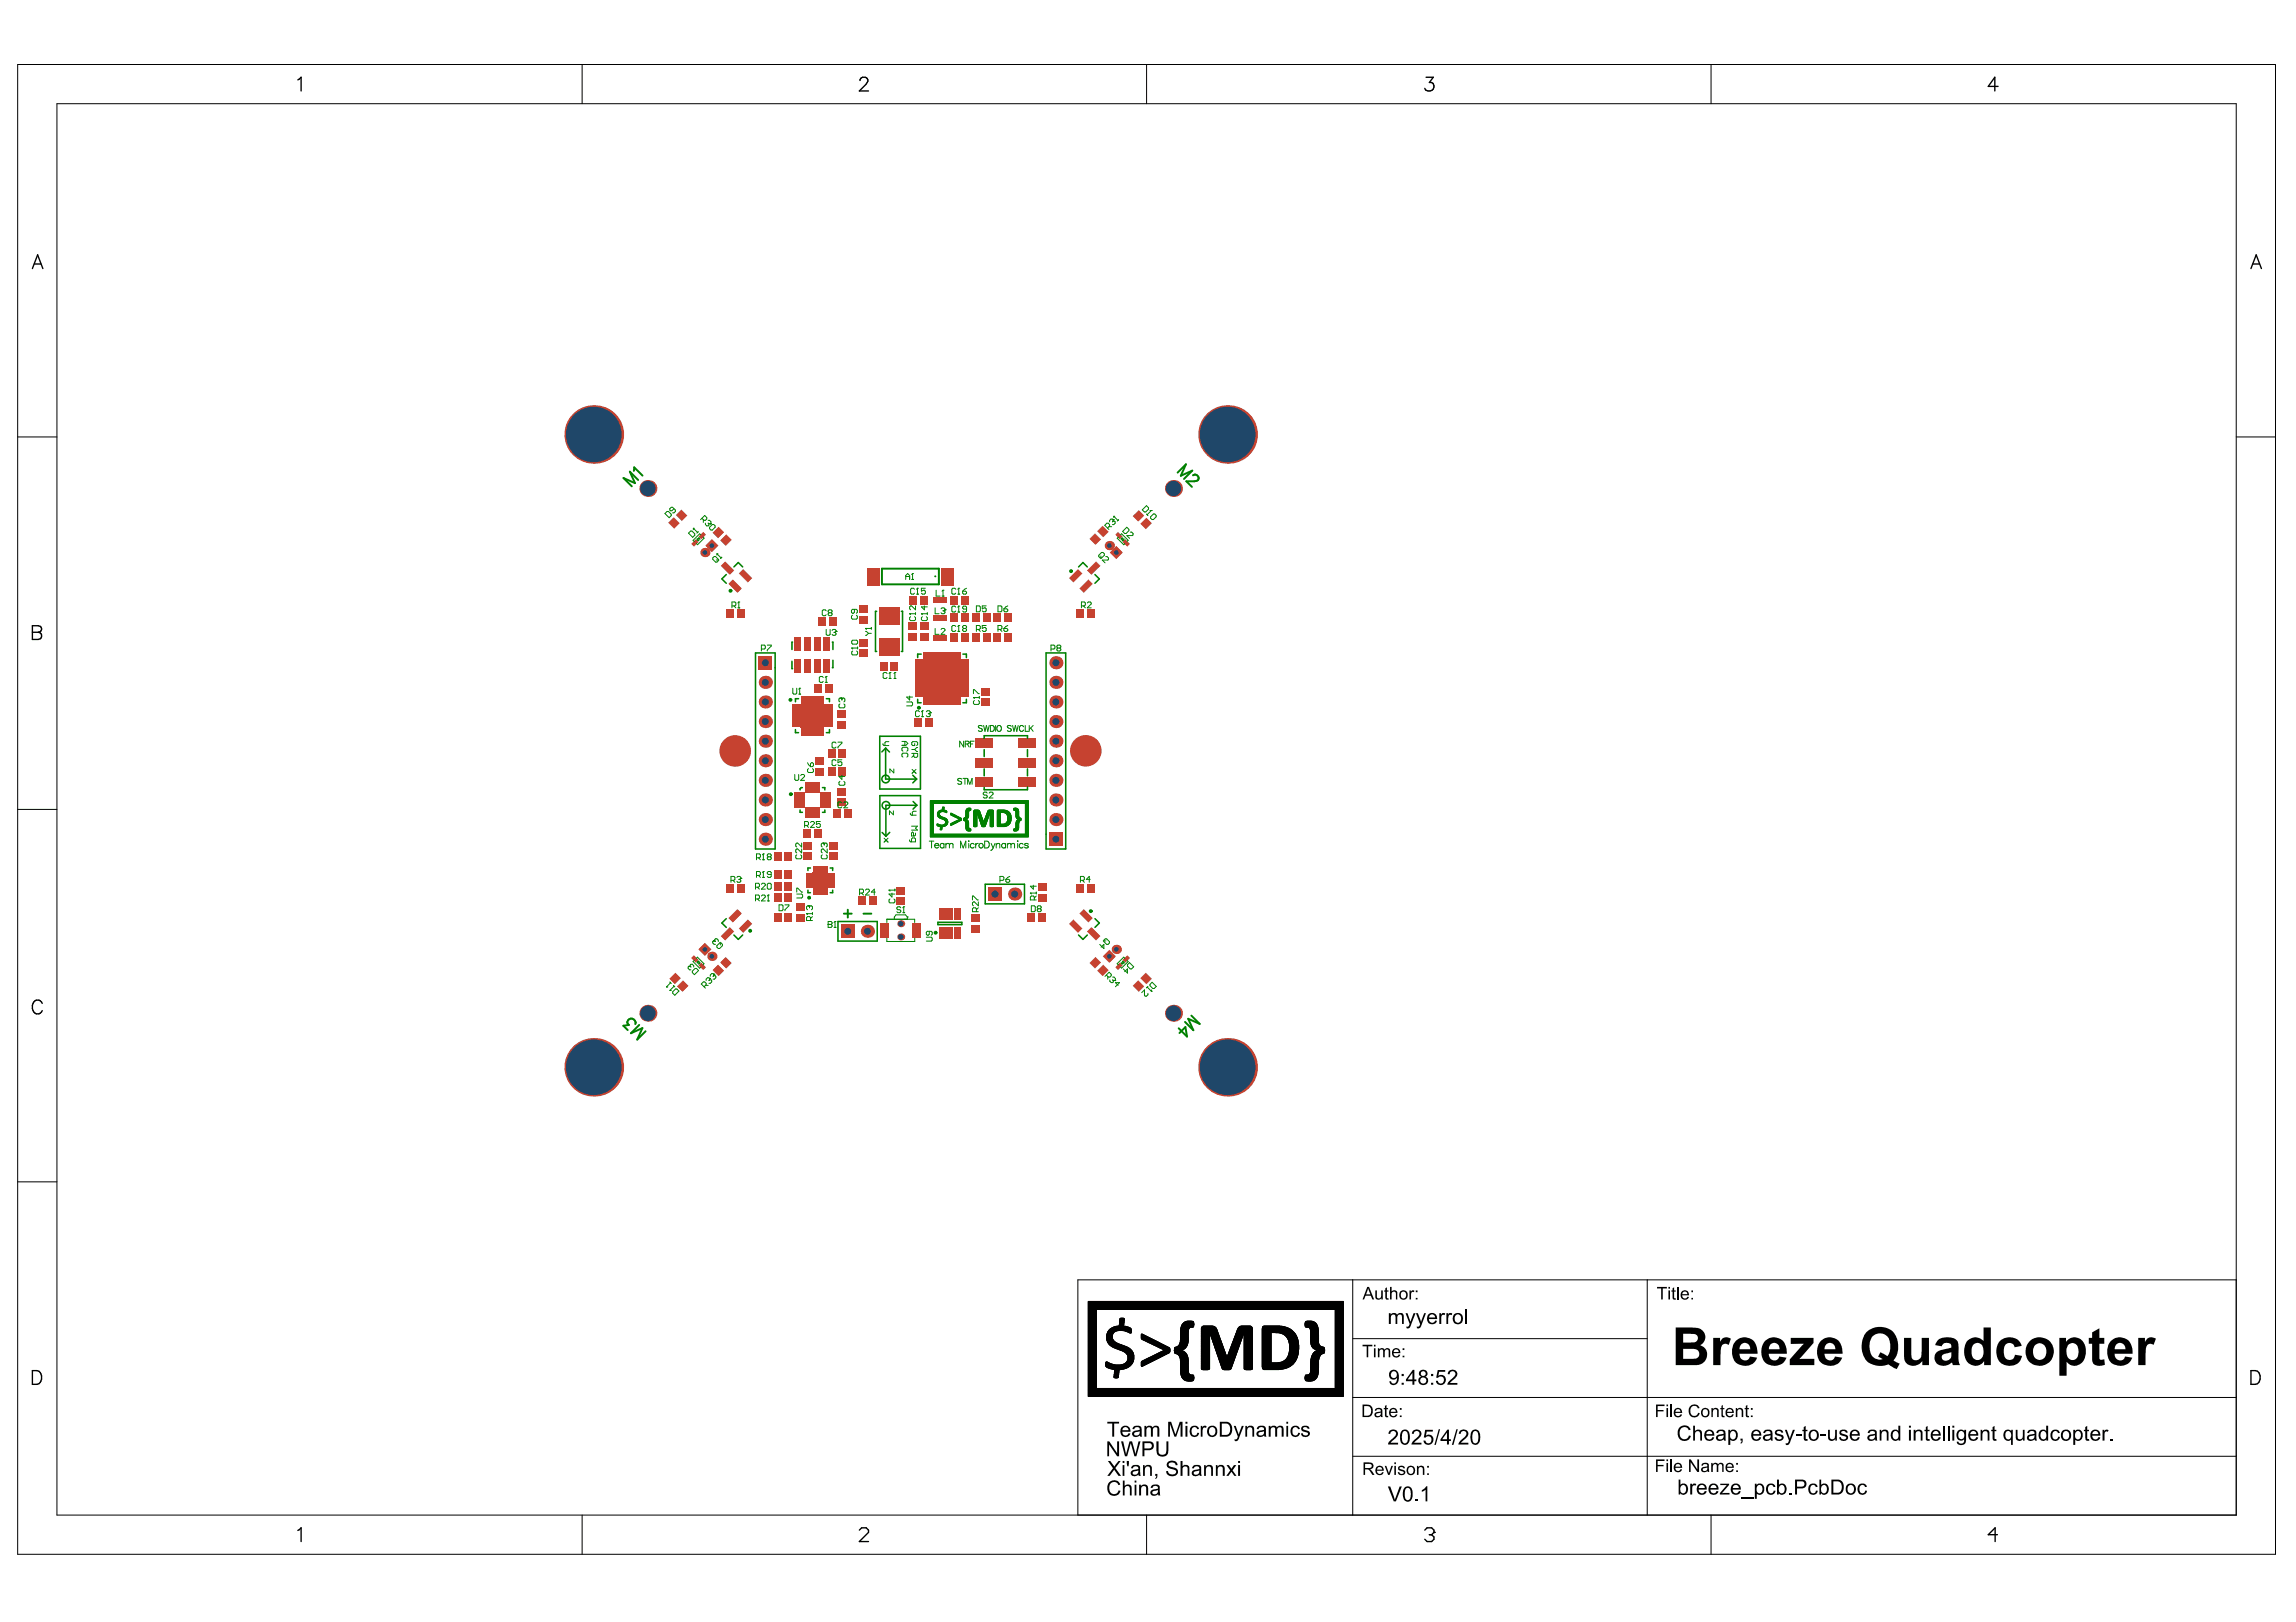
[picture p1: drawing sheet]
<svg xmlns="http://www.w3.org/2000/svg" width="297mm" height="210mm" viewBox="0 0 297 210" stroke-linecap="round" stroke-linejoin="round" font-family="sans-serif">
<g fill="#c64230">
<circle cx="140.5" cy="97.2" r="2.04"/>
<circle cx="95.1" cy="97.2" r="2.04"/>
<circle cx="76.8" cy="138.1" r="3.8"/>
</g>
<circle cx="76.8" cy="138.1" r="3.6" fill="#1f4769"/>
<circle cx="83.8" cy="131.1" r="1.1" fill="#c64230"/>
<circle cx="83.8" cy="131.1" r="1" fill="#1f4769"/>
<circle cx="92.1" cy="123.8" r=".6" fill="#c64230"/>
<circle cx="92.1" cy="123.8" r=".3" fill="#1f4769"/>
<path d="M90.3 122.9l.9-.9 .8 .9-.8 .8z" fill-rule="evenodd" fill="#c64230"/>
<circle cx="91.2" cy="122.9" r=".3" fill="#1f4769"/>
<circle cx="99" cy="108.6" r=".85" fill="#c64230"/>
<circle cx="99" cy="108.6" r=".45" fill="#1f4769"/>
<circle cx="99" cy="106.1" r=".85" fill="#c64230"/>
<circle cx="99" cy="106.1" r=".45" fill="#1f4769"/>
<circle cx="116.5" cy="121.2" r=".45" fill="#c64230"/>
<circle cx="116.5" cy="121.2" r=".35" fill="#1f4769"/>
<circle cx="112.2" cy="120.5" r=".85" fill="#c64230"/>
<circle cx="112.2" cy="120.5" r=".45" fill="#1f4769"/>
<path d="M108.8 119.7h1.7v1.7h-1.7z" fill-rule="evenodd" fill="#c64230"/>
<circle cx="109.7" cy="120.5" r=".45" fill="#1f4769"/>
<circle cx="116.5" cy="119.5" r=".45" fill="#c64230"/>
<circle cx="116.5" cy="119.5" r=".35" fill="#1f4769"/>
<circle cx="99" cy="103.5" r=".85" fill="#c64230"/>
<circle cx="99" cy="103.5" r=".45" fill="#1f4769"/>
<circle cx="99" cy="101" r=".85" fill="#c64230"/>
<circle cx="99" cy="101" r=".45" fill="#1f4769"/>
<circle cx="99" cy="98.5" r=".85" fill="#c64230"/>
<circle cx="99" cy="98.5" r=".45" fill="#1f4769"/>
<circle cx="99" cy="95.9" r=".85" fill="#c64230"/>
<circle cx="99" cy="95.9" r=".45" fill="#1f4769"/>
<circle cx="99" cy="93.4" r=".85" fill="#c64230"/>
<circle cx="99" cy="93.4" r=".45" fill="#1f4769"/>
<circle cx="99" cy="90.8" r=".85" fill="#c64230"/>
<circle cx="99" cy="90.8" r=".45" fill="#1f4769"/>
<circle cx="99" cy="88.3" r=".85" fill="#c64230"/>
<circle cx="99" cy="88.3" r=".45" fill="#1f4769"/>
<path d="M98.2 84.9h1.7v1.7h-1.7z" fill-rule="evenodd" fill="#c64230"/>
<circle cx="99" cy="85.8" r=".45" fill="#1f4769"/>
<path d="M127.9 114.8h1.7v1.8h-1.7z" fill-rule="evenodd" fill="#c64230"/>
<circle cx="128.7" cy="115.7" r=".45" fill="#1f4769"/>
<circle cx="131.3" cy="115.7" r=".85" fill="#c64230"/>
<circle cx="131.3" cy="115.7" r=".45" fill="#1f4769"/>
<circle cx="158.8" cy="138.1" r="3.8" fill="#c64230"/>
<circle cx="158.8" cy="138.1" r="3.6" fill="#1f4769"/>
<circle cx="151.8" cy="131.1" r="1.1" fill="#c64230"/>
<circle cx="151.8" cy="131.1" r="1" fill="#1f4769"/>
<path d="M142.7 123.8l.8-.9 .9 .9-.9 .8z" fill-rule="evenodd" fill="#c64230"/>
<circle cx="143.5" cy="123.8" r=".3" fill="#1f4769"/>
<circle cx="144.4" cy="122.9" r=".6" fill="#c64230"/>
<circle cx="144.4" cy="122.9" r=".3" fill="#1f4769"/>
<path d="M135.8 107.7h1.7v1.7h-1.7z" fill-rule="evenodd" fill="#c64230"/>
<circle cx="136.6" cy="108.6" r=".45" fill="#1f4769"/>
<circle cx="136.6" cy="106.1" r=".85" fill="#c64230"/>
<circle cx="136.6" cy="106.1" r=".45" fill="#1f4769"/>
<circle cx="136.6" cy="103.5" r=".85" fill="#c64230"/>
<circle cx="136.6" cy="103.5" r=".45" fill="#1f4769"/>
<circle cx="136.6" cy="101" r=".85" fill="#c64230"/>
<circle cx="136.6" cy="101" r=".45" fill="#1f4769"/>
<circle cx="136.6" cy="98.5" r=".85" fill="#c64230"/>
<circle cx="136.6" cy="98.5" r=".45" fill="#1f4769"/>
<circle cx="136.6" cy="95.9" r=".85" fill="#c64230"/>
<circle cx="136.6" cy="95.9" r=".45" fill="#1f4769"/>
<circle cx="136.6" cy="93.4" r=".85" fill="#c64230"/>
<circle cx="136.6" cy="93.4" r=".45" fill="#1f4769"/>
<circle cx="136.6" cy="90.8" r=".85" fill="#c64230"/>
<circle cx="136.6" cy="90.8" r=".45" fill="#1f4769"/>
<circle cx="136.6" cy="88.3" r=".85" fill="#c64230"/>
<circle cx="136.6" cy="88.3" r=".45" fill="#1f4769"/>
<circle cx="136.6" cy="85.8" r=".85" fill="#c64230"/>
<circle cx="136.6" cy="85.8" r=".45" fill="#1f4769"/>
<circle cx="91.2" cy="71.5" r=".6" fill="#c64230"/>
<circle cx="91.2" cy="71.5" r=".3" fill="#1f4769"/>
<path d="M91.2 70.6l.9-.8 .8 .8-.8 .9z" fill-rule="evenodd" fill="#c64230"/>
<circle cx="92.1" cy="70.6" r=".3" fill="#1f4769"/>
<circle cx="83.8" cy="63.2" r="1.1" fill="#c64230"/>
<circle cx="83.8" cy="63.2" r="1" fill="#1f4769"/>
<circle cx="76.8" cy="56.2" r="3.8" fill="#c64230"/>
<circle cx="76.8" cy="56.2" r="3.6" fill="#1f4769"/>
<path d="M143.6 71.5l.8-.8 .9 .8-.9 .9z" fill-rule="evenodd" fill="#c64230"/>
<circle cx="144.4" cy="71.5" r=".3" fill="#1f4769"/>
<circle cx="143.5" cy="70.6" r=".6" fill="#c64230"/>
<circle cx="143.5" cy="70.6" r=".3" fill="#1f4769"/>
<circle cx="151.8" cy="63.2" r="1.1" fill="#c64230"/>
<circle cx="151.8" cy="63.2" r="1" fill="#1f4769"/>
<circle cx="158.8" cy="56.2" r="3.8" fill="#c64230"/>
<circle cx="158.8" cy="56.2" r="3.6" fill="#1f4769"/>
<g fill="#c64230">
<path d="M103.6 91.1h3v3h-3z" fill-rule="evenodd"/>
<path d="M103.6 90.1h.5v1h-.5z" fill-rule="evenodd"/>
<path d="M104.1 90.1h.5v1h-.5z" fill-rule="evenodd"/>
<path d="M104.6 90.1h.5v1h-.5z" fill-rule="evenodd"/>
<path d="M105.1 90.1h.5v1h-.5z" fill-rule="evenodd"/>
<path d="M105.6 90.1h.5v1h-.5z" fill-rule="evenodd"/>
<path d="M106.1 90.1h.5v1h-.5z" fill-rule="evenodd"/>
<path d="M106.6 91.1h1.1v.5h-1.1z" fill-rule="evenodd"/>
<path d="M106.6 91.6h1.1v.5h-1.1z" fill-rule="evenodd"/>
<path d="M106.6 92.1h1.1v.5h-1.1z" fill-rule="evenodd"/>
<path d="M106.6 92.6h1.1v.5h-1.1z" fill-rule="evenodd"/>
<path d="M106.6 93.1h1.1v.5h-1.1z" fill-rule="evenodd"/>
<path d="M106.6 93.6h1.1v.5h-1.1z" fill-rule="evenodd"/>
<path d="M106.1 94.1h.5v1.1h-.5z" fill-rule="evenodd"/>
<path d="M105.6 94.1h.5v1.1h-.5z" fill-rule="evenodd"/>
<path d="M105.1 94.1h.5v1.1h-.5z" fill-rule="evenodd"/>
<path d="M104.6 94.1h.5v1.1h-.5z" fill-rule="evenodd"/>
<path d="M104.1 94.1h.5v1.1h-.5z" fill-rule="evenodd"/>
<path d="M103.6 94.1h.5v1.1h-.5z" fill-rule="evenodd"/>
<path d="M102.6 93.6h1v.5h-1z" fill-rule="evenodd"/>
<path d="M102.6 93.1h1v.5h-1z" fill-rule="evenodd"/>
<path d="M102.6 92.6h1v.5h-1z" fill-rule="evenodd"/>
<path d="M102.6 92.1h1v.5h-1z" fill-rule="evenodd"/>
<path d="M102.6 91.6h1v.5h-1z" fill-rule="evenodd"/>
<path d="M102.6 91.1h1v.5h-1z" fill-rule="evenodd"/>
<path d="M119.5 90.2h.4v1h-.4z" fill-rule="evenodd"/>
<path d="M119.9 90.2h.4v1h-.4z" fill-rule="evenodd"/>
<path d="M120.3 90.2h.4v1h-.4z" fill-rule="evenodd"/>
<path d="M120.7 90.2h.4v1h-.4z" fill-rule="evenodd"/>
<path d="M121.1 90.2h.4v1h-.4z" fill-rule="evenodd"/>
<path d="M121.5 90.2h.4v1h-.4z" fill-rule="evenodd"/>
<path d="M121.9 90.2h.4v1h-.4z" fill-rule="evenodd"/>
<path d="M122.3 90.2h.4v1h-.4z" fill-rule="evenodd"/>
<path d="M122.7 90.2h.4v1h-.4z" fill-rule="evenodd"/>
<path d="M123.1 90.2h.4v1h-.4z" fill-rule="evenodd"/>
<path d="M123.5 90.2h.4v1h-.4z" fill-rule="evenodd"/>
<path d="M123.9 90.2h.4v1h-.4z" fill-rule="evenodd"/>
<path d="M124.2 89.8h1.1v.4h-1.1z" fill-rule="evenodd"/>
<path d="M124.2 89.4h1.1v.4h-1.1z" fill-rule="evenodd"/>
<path d="M124.2 89h1.1v.4h-1.1z" fill-rule="evenodd"/>
<path d="M124.2 88.6h1.1v.4h-1.1z" fill-rule="evenodd"/>
<path d="M124.2 88.2h1.1v.4h-1.1z" fill-rule="evenodd"/>
<path d="M124.2 87.8h1.1v.4h-1.1z" fill-rule="evenodd"/>
<path d="M124.2 87.4h1.1v.4h-1.1z" fill-rule="evenodd"/>
<path d="M124.2 87h1.1v.4h-1.1z" fill-rule="evenodd"/>
<path d="M124.2 86.6h1.1v.4h-1.1z" fill-rule="evenodd"/>
<path d="M124.2 86.2h1.1v.4h-1.1z" fill-rule="evenodd"/>
<path d="M124.2 85.8h1.1v.4h-1.1z" fill-rule="evenodd"/>
<path d="M124.2 85.4h1.1v.4h-1.1z" fill-rule="evenodd"/>
<path d="M123.9 84.4h.4v1h-.4z" fill-rule="evenodd"/>
<path d="M123.5 84.4h.4v1h-.4z" fill-rule="evenodd"/>
<path d="M123.1 84.4h.4v1h-.4z" fill-rule="evenodd"/>
<path d="M122.7 84.4h.4v1h-.4z" fill-rule="evenodd"/>
<path d="M122.3 84.4h.4v1h-.4z" fill-rule="evenodd"/>
<path d="M121.9 84.4h.4v1h-.4z" fill-rule="evenodd"/>
<path d="M121.5 84.4h.4v1h-.4z" fill-rule="evenodd"/>
<path d="M121.1 84.4h.4v1h-.4z" fill-rule="evenodd"/>
<path d="M120.7 84.4h.4v1h-.4z" fill-rule="evenodd"/>
<path d="M120.3 84.4h.4v1h-.4z" fill-rule="evenodd"/>
<path d="M119.9 84.4h.4v1h-.4z" fill-rule="evenodd"/>
<path d="M119.5 84.4h.4v1h-.4z" fill-rule="evenodd"/>
<path d="M118.4 85.4h1.1v.4h-1.1z" fill-rule="evenodd"/>
<path d="M118.4 85.8h1.1v.4h-1.1z" fill-rule="evenodd"/>
<path d="M118.4 86.2h1.1v.4h-1.1z" fill-rule="evenodd"/>
<path d="M118.4 86.6h1.1v.4h-1.1z" fill-rule="evenodd"/>
<path d="M118.4 87h1.1v.4h-1.1z" fill-rule="evenodd"/>
<path d="M118.4 87.4h1.1v.4h-1.1z" fill-rule="evenodd"/>
<path d="M118.4 87.8h1.1v.4h-1.1z" fill-rule="evenodd"/>
<path d="M118.4 88.2h1.1v.4h-1.1z" fill-rule="evenodd"/>
<path d="M118.4 88.6h1.1v.4h-1.1z" fill-rule="evenodd"/>
<path d="M118.4 89h1.1v.4h-1.1z" fill-rule="evenodd"/>
<path d="M118.4 89.4h1.1v.4h-1.1z" fill-rule="evenodd"/>
<path d="M118.4 89.8h1.1v.4h-1.1z" fill-rule="evenodd"/>
<path d="M119.5 85.4h4.8v4.8h-4.8z" fill-rule="evenodd"/>
<path d="M105.1 114.9h.5v.8h-.5z" fill-rule="evenodd"/>
<path d="M105.6 114.9h.5v.8h-.5z" fill-rule="evenodd"/>
<path d="M106.1 114.9h.5v.8h-.5z" fill-rule="evenodd"/>
<path d="M106.6 114.9h.5v.8h-.5z" fill-rule="evenodd"/>
<path d="M107.1 114.4h.8v.5h-.8z" fill-rule="evenodd"/>
<path d="M107.1 113.9h.8v.5h-.8z" fill-rule="evenodd"/>
<path d="M107.1 113.4h.8v.5h-.8z" fill-rule="evenodd"/>
<path d="M107.1 112.9h.8v.5h-.8z" fill-rule="evenodd"/>
<path d="M106.6 112.1h.5v.8h-.5z" fill-rule="evenodd"/>
<path d="M106.1 112.1h.5v.8h-.5z" fill-rule="evenodd"/>
<path d="M105.6 112.1h.5v.8h-.5z" fill-rule="evenodd"/>
<path d="M105.1 112.1h.5v.8h-.5z" fill-rule="evenodd"/>
<path d="M104.3 112.9h.8v.5h-.8z" fill-rule="evenodd"/>
<path d="M104.3 113.4h.8v.5h-.8z" fill-rule="evenodd"/>
<path d="M104.3 113.9h.8v.5h-.8z" fill-rule="evenodd"/>
<path d="M104.3 114.4h.8v.5h-.8z" fill-rule="evenodd"/>
<path d="M105.1 112.9h2v2h-2z" fill-rule="evenodd"/>
<path d="M106.6 85.2h.8v1.8h-.8z" fill-rule="evenodd"/>
<path d="M105.3 85.2h.8v1.8h-.8z" fill-rule="evenodd"/>
<path d="M104.1 85.2h.8v1.8h-.8z" fill-rule="evenodd"/>
<path d="M102.8 85.2h.8v1.8h-.8z" fill-rule="evenodd"/>
<path d="M102.8 82.5h.8v1.8h-.8z" fill-rule="evenodd"/>
<path d="M104.1 82.5h.8v1.8h-.8z" fill-rule="evenodd"/>
<path d="M105.3 82.5h.8v1.8h-.8z" fill-rule="evenodd"/>
<path d="M106.6 82.5h.8v1.8h-.8z" fill-rule="evenodd"/>
<path d="M134.3 118.2h1v1.1h-1z" fill-rule="evenodd"/>
<path d="M132.9 118.2h1v1.1h-1z" fill-rule="evenodd"/>
<path d="M116 114.8h1.1v1h-1.1z" fill-rule="evenodd"/>
<path d="M116 116.2h1.1v1h-1.1z" fill-rule="evenodd"/>
<path d="M112.4 116h1v1.1h-1z" fill-rule="evenodd"/>
<path d="M111 116h1v1.1h-1z" fill-rule="evenodd"/>
<path d="M101.5 118.2h1v1.1h-1z" fill-rule="evenodd"/>
<path d="M100.1 118.2h1v1.1h-1z" fill-rule="evenodd"/>
<path d="M103 116.9h1.1v1h-1.1z" fill-rule="evenodd"/>
<path d="M103 118.3h1.1v1h-1.1z" fill-rule="evenodd"/>
<path d="M101.5 114.1h1v1.1h-1z" fill-rule="evenodd"/>
<path d="M100.1 114.1h1v1.1h-1z" fill-rule="evenodd"/>
<path d="M101.5 112.6h1v1.1h-1z" fill-rule="evenodd"/>
<path d="M100.1 112.6h1v1.1h-1z" fill-rule="evenodd"/>
<path d="M101.5 110.3h1v1.1h-1z" fill-rule="evenodd"/>
<path d="M100.1 110.3h1v1.1h-1z" fill-rule="evenodd"/>
<path d="M125.6 118.3h1.1v1h-1.1z" fill-rule="evenodd"/>
<path d="M125.6 119.7h1.1v1h-1.1z" fill-rule="evenodd"/>
<path d="M103.9 110.3h1.1v1h-1.1z" fill-rule="evenodd"/>
<path d="M103.9 108.9h1.1v1h-1.1z" fill-rule="evenodd"/>
<path d="M107.2 110.3h1.1v1h-1.1z" fill-rule="evenodd"/>
<path d="M107.2 108.9h1.1v1h-1.1z" fill-rule="evenodd"/>
<path d="M134.3 114.2h1.1v1h-1.1z" fill-rule="evenodd"/>
<path d="M134.3 115.6h1.1v1h-1.1z" fill-rule="evenodd"/>
<path d="M103.9 107.3h1v1.1h-1z" fill-rule="evenodd"/>
<path d="M105.3 107.3h1v1.1h-1z" fill-rule="evenodd"/>
<path d="M121.5 117.6h.9v1.5h-.9z" fill-rule="evenodd"/>
<path d="M122.4 117.6h.9v1.5h-.9z" fill-rule="evenodd"/>
<path d="M123.4 117.6h.9v1.5h-.9z" fill-rule="evenodd"/>
<path d="M123.4 120h.9v1.5h-.9z" fill-rule="evenodd"/>
<path d="M122.4 120h.9v1.5h-.9z" fill-rule="evenodd"/>
<path d="M121.5 120h.9v1.5h-.9z" fill-rule="evenodd"/>
<path d="M117.5 81.9h1.1v1h-1.1z" fill-rule="evenodd"/>
<path d="M117.5 80.5h1.1v1h-1.1z" fill-rule="evenodd"/>
<path d="M119 81.9h1.1v1h-1.1z" fill-rule="evenodd"/>
<path d="M119 80.5h1.1v1h-1.1z" fill-rule="evenodd"/>
<path d="M123 77.1h1v1.1h-1z" fill-rule="evenodd"/>
<path d="M124.4 77.1h1v1.1h-1z" fill-rule="evenodd"/>
<path d="M115.2 85.7h1v1.1h-1z" fill-rule="evenodd"/>
<path d="M113.8 85.7h1v1.1h-1z" fill-rule="evenodd"/>
<path d="M113.7 78.6h2.6v2.2h-2.6z" fill-rule="evenodd"/>
<path d="M113.7 82.6h2.6v2.2h-2.6z" fill-rule="evenodd"/>
<path d="M111.2 82.7h1.1v1h-1.1z" fill-rule="evenodd"/>
<path d="M111.2 84.1h1.1v1h-1.1z" fill-rule="evenodd"/>
<path d="M111.2 78.4h1.1v1h-1.1z" fill-rule="evenodd"/>
<path d="M111.2 79.7h1.1v1.1h-1.1z" fill-rule="evenodd"/>
<path d="M119.7 93h1v1.1h-1z" fill-rule="evenodd"/>
<path d="M118.3 93h1v1.1h-1z" fill-rule="evenodd"/>
<path d="M119 77.1h1v1.1h-1z" fill-rule="evenodd"/>
<path d="M117.6 77.1h1v1.1h-1z" fill-rule="evenodd"/>
<path d="M126.9 90.4h1.1v1h-1.1z" fill-rule="evenodd"/>
<path d="M126.9 89h1.1v1h-1.1z" fill-rule="evenodd"/>
<path d="M123 81.9h1v1.1h-1z" fill-rule="evenodd"/>
<path d="M124.4 81.9h1v1.1h-1z" fill-rule="evenodd"/>
<path d="M123 79.4h1v1.1h-1z" fill-rule="evenodd"/>
<path d="M124.4 79.4h1v1.1h-1z" fill-rule="evenodd"/>
<path d="M125.8 79.4h1v1.1h-1z" fill-rule="evenodd"/>
<path d="M127.2 79.4h1v1.1h-1z" fill-rule="evenodd"/>
<path d="M128.5 79.4h1v1.1h-1z" fill-rule="evenodd"/>
<path d="M129.9 79.4h1v1.1h-1z" fill-rule="evenodd"/>
<path d="M121.7 77.3h.8v.7h-.8z" fill-rule="evenodd"/>
<path d="M120.7 77.3h.8v.7h-.8z" fill-rule="evenodd"/>
<path d="M121.7 82.2h.8v.7h-.8z" fill-rule="evenodd"/>
<path d="M120.7 82.2h.8v.7h-.8z" fill-rule="evenodd"/>
<path d="M120.7 79.6h.8v.7h-.8z" fill-rule="evenodd"/>
<path d="M121.7 79.6h.8v.7h-.8z" fill-rule="evenodd"/>
<path d="M125.8 81.9h1v1.1h-1z" fill-rule="evenodd"/>
<path d="M127.2 81.9h1v1.1h-1z" fill-rule="evenodd"/>
<path d="M128.5 81.9h1v1.1h-1z" fill-rule="evenodd"/>
<path d="M129.9 81.9h1v1.1h-1z" fill-rule="evenodd"/>
<path d="M121.7 73.5h1.6v2.2h-1.6z" fill-rule="evenodd"/>
<path d="M112.2 73.5h1.6v2.2h-1.6z" fill-rule="evenodd"/>
<path d="M109.2 104.7h1v1.2h-1z" fill-rule="evenodd"/>
<path d="M107.8 104.7h1v1.2h-1z" fill-rule="evenodd"/>
<path d="M105.4 98h1.1v1h-1.1z" fill-rule="evenodd"/>
<path d="M105.4 99.4h1.1v1h-1.1z" fill-rule="evenodd"/>
<path d="M108.4 93.3h1.1v1h-1.1z" fill-rule="evenodd"/>
<path d="M108.4 91.9h1.1v1h-1.1z" fill-rule="evenodd"/>
<path d="M105.3 88.5h1v1.1h-1z" fill-rule="evenodd"/>
<path d="M106.7 88.5h1v1.1h-1z" fill-rule="evenodd"/>
<path d="M108.4 103.3h1.1v1h-1.1z" fill-rule="evenodd"/>
<path d="M108.4 101.9h1.1v1h-1.1z" fill-rule="evenodd"/>
<path d="M107.1 99.3h1v1.1h-1z" fill-rule="evenodd"/>
<path d="M108.5 99.3h1v1.1h-1z" fill-rule="evenodd"/>
<path d="M107.1 97h1v1.1h-1z" fill-rule="evenodd"/>
<path d="M108.5 97h1v1.1h-1z" fill-rule="evenodd"/>
<path d="M107.2 79.9h1v1.1h-1z" fill-rule="evenodd"/>
<path d="M105.8 79.9h1v1.1h-1z" fill-rule="evenodd"/>
<path d="M147.5 126.6l.7-.7 .8 .8-.7 .7z" fill-rule="evenodd"/>
<path d="M146.5 127.6l.7-.7 .8 .7-.7 .8z" fill-rule="evenodd"/>
<path d="M141.9 125.6l.8-.8 .7 .7-.7 .8z" fill-rule="evenodd"/>
<path d="M141 124.6l.7-.8 .7 .8-.7 .7z" fill-rule="evenodd"/>
<path d="M139.2 114.4h1v1.1h-1z" fill-rule="evenodd"/>
<path d="M140.6 114.4h1v1.1h-1z" fill-rule="evenodd"/>
<path d="M140.6 120.5l.6-.5 1.2 1.1-.6 .6z" fill-rule="evenodd"/>
<path d="M138.3 119.6l.6-.6 1.1 1.2-.5 .5z" fill-rule="evenodd"/>
<path d="M139.6 118.2l.6-.6 1.2 1.2-.6 .6z" fill-rule="evenodd"/>
<path d="M86.6 126.7l.8-.8 .7 .7-.8 .8z" fill-rule="evenodd"/>
<path d="M87.6 127.6l.8-.7 .7 .7-.8 .8z" fill-rule="evenodd"/>
<path d="M92.2 125.5l.7-.7 .8 .8-.7 .7z" fill-rule="evenodd"/>
<path d="M93.2 124.6l.7-.8 .8 .8-.7 .7z" fill-rule="evenodd"/>
<path d="M94 78.9h1v1.1h-1z" fill-rule="evenodd"/>
<path d="M95.4 78.9h1v1.1h-1z" fill-rule="evenodd"/>
<path d="M92.2 68.9l.8-.7 .7 .7-.8 .8z" fill-rule="evenodd"/>
<path d="M93.2 69.9l.8-.7 .7 .7-.8 .7z" fill-rule="evenodd"/>
<path d="M86.4 67.6l.8-.7 .7 .8-.7 .7z" fill-rule="evenodd"/>
<path d="M87.4 66.7l.7-.8 .8 .8-.7 .7z" fill-rule="evenodd"/>
<path d="M140.6 73.8l1.2-1.1 .6 .5-1.2 1.2z" fill-rule="evenodd"/>
<path d="M139.6 76.2l1.2-1.2 .6 .6-1.2 1.1z" fill-rule="evenodd"/>
<path d="M138.3 74.8l1.2-1.2 .5 .6-1.1 1.2z" fill-rule="evenodd"/>
<path d="M139.2 78.9h1v1.1h-1z" fill-rule="evenodd"/>
<path d="M140.6 78.9h1v1.1h-1z" fill-rule="evenodd"/>
<path d="M141.9 68.7l.8-.7 .7 .8-.7 .7z" fill-rule="evenodd"/>
<path d="M141 69.7l.7-.7 .7 .8-.7 .7z" fill-rule="evenodd"/>
<path d="M147.5 67.8l.8-.8 .7 .7-.8 .8z" fill-rule="evenodd"/>
<path d="M146.5 66.8l.8-.8 .7 .7-.8 .8z" fill-rule="evenodd"/>
<path d="M93.2 73.2l.6-.5 1.2 1.1-.6 .6z" fill-rule="evenodd"/>
<path d="M95.6 74.2l.6-.6 1.1 1.2-.5 .6z" fill-rule="evenodd"/>
<path d="M94.2 75.6l.6-.6 1.2 1.2-.6 .5z" fill-rule="evenodd"/>
<path d="M93.2 121.1l1.2-1.1 .6 .5-1.2 1.2z" fill-rule="evenodd"/>
<path d="M94.2 118.8l1.2-1.2 .6 .6-1.2 1.2z" fill-rule="evenodd"/>
<path d="M95.6 120.2l1.2-1.2 .5 .6-1.1 1.1z" fill-rule="evenodd"/>
<path d="M95.4 114.4h1v1.1h-1z" fill-rule="evenodd"/>
<path d="M94 114.4h1v1.1h-1z" fill-rule="evenodd"/>
<path d="M90.4 124.9l.3-.3 .6 .6-.3 .3z" fill-rule="evenodd"/>
<path d="M89.4 124l.4-.4 .6 .6-.4 .4z" fill-rule="evenodd"/>
<path d="M145.2 70.1l.4-.3 .6 .6-.4 .3z" fill-rule="evenodd"/>
<path d="M144.3 69.2l.3-.4 .6 .6-.3 .4z" fill-rule="evenodd"/>
<path d="M90.4 69.4l.6-.6 .3 .4-.6 .6z" fill-rule="evenodd"/>
<path d="M89.4 70.4l.6-.6 .4 .3-.6 .6z" fill-rule="evenodd"/>
<path d="M145.2 124.2l.6-.6 .4 .4-.6 .6z" fill-rule="evenodd"/>
<path d="M144.3 125.2l.6-.6 .3 .3-.6 .6z" fill-rule="evenodd"/>
<path d="M131.8 95.6h2.2v1.2h-2.2z" fill-rule="evenodd"/>
<path d="M131.8 98.1h2.2v1.2h-2.2z" fill-rule="evenodd"/>
<path d="M131.8 100.6h2.2v1.2h-2.2z" fill-rule="evenodd"/>
<path d="M126.2 95.6h2.2v1.2h-2.2z" fill-rule="evenodd"/>
<path d="M126.2 98.1h2.2v1.2h-2.2z" fill-rule="evenodd"/>
<path d="M126.2 100.6h2.2v1.2h-2.2z" fill-rule="evenodd"/>
<path d="M118 119.4h1.1v1.9h-1.1z" fill-rule="evenodd"/>
<path d="M113.9 119.4h1.1v1.9h-1.1z" fill-rule="evenodd"/>
<path d="M101.5 115.7h1v1.1h-1z" fill-rule="evenodd"/>
<path d="M100.1 115.7h1v1.1h-1z" fill-rule="evenodd"/>
<path d="M102.8 102.5h1.4v.5h-1.4z" fill-rule="evenodd"/>
<path d="M102.8 103h1.4v.5h-1.4z" fill-rule="evenodd"/>
<path d="M102.8 103.5h1.4v.5h-1.4z" fill-rule="evenodd"/>
<path d="M102.8 104h1.4v.5h-1.4z" fill-rule="evenodd"/>
<path d="M104.1 104.5h.5v1.4h-.5z" fill-rule="evenodd"/>
<path d="M104.6 104.5h.5v1.4h-.5z" fill-rule="evenodd"/>
<path d="M105.1 104.5h.5v1.4h-.5z" fill-rule="evenodd"/>
<path d="M105.6 104.5h.5v1.4h-.5z" fill-rule="evenodd"/>
<path d="M106.1 104h1.4v.5h-1.4z" fill-rule="evenodd"/>
<path d="M106.1 103.5h1.4v.5h-1.4z" fill-rule="evenodd"/>
<path d="M106.1 103h1.4v.5h-1.4z" fill-rule="evenodd"/>
<path d="M106.1 102.5h1.4v.5h-1.4z" fill-rule="evenodd"/>
<path d="M105.6 101.2h.5v1.4h-.5z" fill-rule="evenodd"/>
<path d="M105.1 101.2h.5v1.4h-.5z" fill-rule="evenodd"/>
<path d="M104.6 101.2h.5v1.4h-.5z" fill-rule="evenodd"/>
<path d="M104.1 101.2h.5v1.4h-.5z" fill-rule="evenodd"/>
</g>
<g fill="none" stroke="#000" stroke-width=".13">
<path d="M2.3 8.3h292.1v192.8h-292.1zM7.4 13.4h281.9v182.7h-281.9zM75.3 8.3v5.1M148.3 8.3v5.1M221.4 8.3v5.1M2.3 56.5h5.1M289.3 56.5h5.1M2.3 104.7h5.1M2.3 152.9h5.1M140.8 168.4h33M140.8 168.5h33M140.8 168.6h33"/>
<path d="M140.8 168.7h33M140.8 168.8h33M140.8 168.9h33M140.8 169h33M140.8 169.1h33M140.8 169.2h33M140.8 169.3h33M140.8 169.4h33M140.8 169.5h1M140.8 169.6h1M140.8 169.7h1M140.8 169.8h1"/>
<path d="M140.8 169.9h1M140.8 170h1M140.8 170.1h1M140.8 170.2h1M140.8 170.3h1M140.8 170.4h1M140.8 170.5h1M140.8 170.6h1M140.8 170.7h1M140.8 170.8h1M140.8 170.9h1M140.8 171h1"/>
<path d="M140.8 171.1h1M140.8 171.2h1M140.8 171.3h1M140.8 171.4h1M140.8 171.5h1M140.8 171.6h1M140.8 171.7h1M140.8 171.8h1M140.8 171.9h1M140.8 172h1M140.8 172.1h1M140.8 172.2h1"/>
<path d="M140.8 172.3h1M140.8 172.4h1M140.8 172.5h1M140.8 172.6h1M140.8 172.7h1M140.8 172.8h1M140.8 172.9h1M140.8 173h1M140.8 173.1h1M140.8 173.2h1M140.8 173.3h1M140.8 173.4h1"/>
<path d="M140.8 173.5h1M140.8 173.6h1M140.8 173.7h1M140.8 173.8h1M140.8 173.9h1M140.8 174h1M140.8 174.1h1M140.8 174.2h1M140.8 174.3h1M140.8 174.4h1M140.8 174.5h1M140.8 174.6h1"/>
<path d="M140.8 174.7h1M140.8 174.8h1M140.8 174.9h1M140.8 175h1M140.8 175.1h1M140.8 175.2h1M140.8 175.3h1M140.8 175.4h1M140.8 175.5h1M140.8 175.6h1M140.8 175.7h1M140.8 175.8h1"/>
<path d="M140.8 175.9h1M140.8 176h1M140.8 176.1h1M140.8 176.2h1M140.8 176.3h1M140.8 176.4h1M140.8 176.5h1M140.8 176.6h1M140.8 176.7h1M140.8 176.8h1M140.8 176.9h1M140.8 177h1"/>
<path d="M140.8 177.1h1M140.8 177.2h1M140.8 177.3h1M140.8 177.4h1M140.8 177.5h1M140.8 177.6h1M140.8 177.7h1M140.8 177.8h1M140.8 177.9h1M140.8 178h1M140.8 178.1h1M140.8 178.2h1"/>
<path d="M140.8 178.3h1M140.8 178.4h1M140.8 178.5h1M140.8 178.6h1M140.8 178.7h1M140.8 178.8h1M140.8 178.9h1M140.8 179h1M140.8 179.1h1M140.8 179.2h1M140.8 179.3h1M140.8 179.4h1"/>
<path d="M140.8 179.5h1M140.8 179.6h1M140.8 179.7h33M140.8 179.8h33M140.8 179.9h33M140.8 180h33M143 176.5h.8M143 176.5h.9M143 176.6h1M143 176.6h1.1M143 176.3h.4M143 176.4h.5"/>
<path d="M143 176.4h.6M143 176.5h.7M143 176.6h3.4M143 176.7h3.3M143 176.8h3.2M143.1 176.3h.2M143.1 176.3h.3M143.1 176.8h3.1M143.1 176.8h3M143.1 176.2h.1M143.1 176.9h3M143.2 173h.7"/>
<path d="M143.2 173.1h.7M143.2 176.9h2.8M143.2 172.8h.7M143.2 172.9h.7M143.2 173.2h.7M143.2 173.3h.7M143.2 173.3h.8M143.2 172.7h.8M143.2 172.7h.7M143.2 173.4h.8M143.2 173.5h.9M143.2 172.6h.8"/>
<path d="M143.2 173.5l.9 .1M143.2 177h2.7M143.3 172.5h.7M143.3 173.6h.9M143.3 172.4h.8M143.3 173.6h1M143.3 173.7h1M143.3 173.7h1.1M143.3 172.3h1M143.3 172.3h.9M143.3 177h2.5M143.4 172.3h.9"/>
<path d="M143.4 173.8h1.1M143.4 173.8h1.2M143.4 177h2.4M143.4 172.2h1.2M143.4 173.9h1.3M143.4 172.2h3M143.4 172.2h1.4M143.4 173.9h1.4M143.5 172.1h2.9M143.5 173.9h1.4M143.5 177.1h2.2M143.5 174h1.4"/>
<path d="M143.5 174h1.5M143.5 174h1.6M143.6 172h2.8M143.6 174.1h1.6M143.6 172h2.7M143.6 174.1h1.7M143.6 177.1h2M143.6 174.1h1.8M143.7 171.9h2.6M143.7 177.1h1.8M143.7 174.2h1.8M143.8 171.9h2.5"/>
<path d="M143.8 174.2h1.8M143.8 177.2h1.6M143.8 174.3h1.9M143.8 171.8h2.4M143.9 171.8h2.3M143.9 174.3h1.9M143.9 177.2h1.4M143.9 174.3h2M143.9 172.7l-.7 .1M144 171.8h2.1M144 174.4h1.9M144 172.6h-.8"/>
<path d="M144 171.7h2M144 174.4h2M144.1 172.5h-.8M144.1 171.7h1.8M144.1 178.1h.6M144.1 178.2h.6M144.1 178.3h.6M144.1 174.4h1.9M144.1 177.8h.6M144.1 177.9h.6M144.1 178h.6M144.2 171.7h1.7"/>
<path d="M144.2 177.6h.6M144.2 177.7h.5M144.2 177.8h.5M144.2 177.2h.8M144.2 177.3h.6M144.2 177.4h.6M144.2 177.5h.6M144.2 178.3h.4M144.2 172.4h-.9M144.2 174.5h1.9M144.3 174.5h1.8M144.3 178.3h.2"/>
<path d="M144.3 171.6h1.3M144.4 174.5h1.8M144.5 171.6h1M144.5 174.6h1.7M144.5 172.2l-1.1 .1M144.6 174.6h1.7M144.6 171.6h.8M144.7 178.1l-.6 .1M144.7 174.7h1.6M144.8 171.4h.6M144.8 171.5h.6M144.8 174.7h1.5"/>
<path d="M144.8 171.2h.6M144.8 171.3h.6M144.9 170.9h.5M144.9 171h.5M144.9 171.1h.5M144.9 170.7h.6M144.9 170.8h.5M144.9 174.7h1.5M144.9 170.6h.5M145 170.6h.3M145 174.8h1.4M145.1 174.8h1.3"/>
<path d="M145.1 176.6h1.3M145.2 174.8h1.2M145.2 174.8l1.3 .1M145.2 172.2h1.2M145.2 176.6h1.2M145.3 174.9h1.2M145.3 176.5h1.1M145.4 174.9h1.1M145.4 172.2h1M145.4 171.4l-.6 .1M145.5 175h1.1M145.5 176.5h1"/>
<path d="M145.5 172.2h.9M145.5 176.4h1M145.6 175h1M145.6 176.4h.9M145.6 175.1h1M145.7 172.3h.7M145.7 175.1h.9M145.7 176.3h.8M145.7 176.3h.9M145.7 175.2h.9M145.8 175.2h.9M145.8 176.2h.8"/>
<path d="M145.8 175.3h.9M145.8 172.3h.6M145.8 176.1h.8M145.9 172.4h.5M145.9 175.4h.8M145.9 176h.8M145.9 176.1h.7M145.9 175.5h.8M145.9 175.6h.8M145.9 175.7h.8M145.9 175.8h.8M145.9 175.9h.8"/>
<path d="M146 172.4h.4M146.1 172.5h.3M146.2 172.5h.1M146.3 176.7h-3.3M146.5 176.5h-1.1M146.5 176.4h-.9M146.6 176.3h-.9M146.6 176.1l-.8 .1M147.6 172.7h.3M147.6 172.7l.4 .1M147.6 172.8h.5M147.6 172.8l.6 .1"/>
<path d="M147.6 172.9h.7M147.6 172.9h.8M147.6 173h.9M147.6 173h1M147.6 173.1h1M147.6 173.1h1.1M147.6 173.1h1.2M147.6 173.2h1.2M147.6 173.2h1.3M147.6 176.3h1.2M147.6 176.4h1M147.6 176.5h.9"/>
<path d="M147.6 176.5h.8M147.6 176.6h.7M147.6 176.7h.5M147.6 176.8h.3M147.7 172.7h.1M147.7 173.2h1.3M147.7 173.3h1.3M147.7 176.2h1.3M147.7 176.8h.2M147.7 176.8h.1M147.7 172.6h.1M147.7 173.3h1.4"/>
<path d="M147.7 176.2h1.4M147.7 173.3h1.5M147.8 173.4h1.4M147.8 176.1h1.4M147.8 173.4h1.5M147.9 176.1h1.4M147.9 173.4h1.5M148 176.7h-.4M148 173.5h1.4M148.1 173.5h1.4M148.1 176h1.4M148.2 173.5l1.4 .1"/>
<path d="M148.2 176.6h-.6M148.3 173.6h1.4M148.3 175.9h1.4M148.3 175.8h1.4M148.4 173.6h1.4M148.4 175.8h1.4M148.4 173.7h1.5M148.5 176.5h-.9M148.5 173.7h1.4M148.5 175.7h1.4M148.6 173.7h1.4M148.6 175.7h1.4"/>
<path d="M148.6 173.8h1.5M148.7 176.4h-1.1M148.7 175.6h1.4M148.8 173.8h1.3M148.8 173.8h1.4M148.8 175.6h1.4M148.9 173.9h1.3M148.9 175.6h1.3M148.9 173.9h1.4M148.9 176.3h-1.3M149 173.9h1.4M149 175.5h1.4"/>
<path d="M149.1 174h1.3M149.1 175.5h1.3M149.1 174h1.4M149.1 175.5h1.4M149.2 174h1.4M149.2 176.1l-1.5 .1M149.3 174.1h1.3M149.3 175.4h1.3M149.3 174.1h1.4M149.3 175.4h1.4M149.4 174.1h1.4M149.4 176h-1.4"/>
<path d="M149.5 175.3h1.3M149.5 174.2h1.3M149.5 175.3h1.4M149.6 174.2h1.3M149.6 175.2h1.3M149.6 175.9h-1.4M149.7 174.3h1.3M149.7 175.2h1.4M149.8 174.3h1.3M149.8 175.1h1.3M149.8 175.1h1.4M149.9 174.4h1.3"/>
<path d="M149.9 175.8h-1.5M149.9 174.4h1.4M150 175h1.3M150 174.4h1.3M150.1 174.5h1.2M150.1 175h1.2M150.1 175.7h-1.5M150.2 174.9h1.1M150.2 174.5h1.1M150.2 174.9h1.2M150.3 174.6h1.1M150.3 174.9h1.1"/>
<path d="M150.3 175.5l-1.4 .1M150.4 174.9h1M150.4 174.6h1M150.5 174.8h.9M150.5 174.7h.9M150.6 174.8h.8M150.6 175.4h-1.4M150.6 174.7h.8M150.8 175.3h-1.4M151 175.2h-1.4M151.3 175.1h-1.4M151.9 174.8h1"/>
<path d="M151.9 174.8h1.1M151.9 174.5h1.4M151.9 174.6h1.3M151.9 174.7h1.2M151.9 174.7h1.1M151.9 174.8l1.2 .1M151.9 174.9h1.3M151.9 175h1.4M152 174.4h1.4M152 174.5h1.4M152 175h1.3M152 175.1h1.4"/>
<path d="M152.1 175.2h1.4M152.1 174.3h1.4M152.2 175.2h1.3M152.2 174.3h1.3M152.3 175.2h1.2M152.3 175.3h1.2M152.4 174.2h1.1M152.4 175.3h1.1M152.4 175.3h1.2M152.4 174.1h1.2M152.5 175.4h1.1M152.5 174.1h1.1"/>
<path d="M152.5 174h1.1M152.5 175.5h1.1M152.6 174h1M152.6 175.5h1M152.6 173.9h1M152.6 173.9h1.1M152.6 175.6h1M152.6 175.6h1.1M152.6 173.8h1.1M152.6 175.7h1.1M152.7 173.7h1M152.7 175.7h1"/>
<path d="M152.7 175.8h1M152.7 173.4h1M152.7 173.5h1M152.7 173.6h1M152.7 175.9h1M152.7 176h1M152.7 176.1h1M152.7 172.2h1.1M152.7 172.3h1.1M152.7 172.3h1M152.7 172.4h1M152.7 172.5h1"/>
<path d="M152.7 172.6h1M152.7 172.7h1M152.7 172.8h1M152.7 172.9h1M152.7 173h1M152.7 173.1h1M152.7 173.2h1M152.7 173.3h1M152.7 176.2h1M152.7 176.3h1M152.7 176.4h1M152.7 176.5h1"/>
<path d="M152.7 176.6h1M152.7 176.7h1M152.7 176.8h1M152.7 176.9h1M152.7 177h1M152.7 177.1h1M152.7 177.2h1M152.7 177.3h1M152.7 177.4h1.1M152.7 177.5h1.1M152.8 171.9h1M152.8 172h1"/>
<path d="M152.8 172.1h1M152.8 177.5l1 .1M152.8 177.6h1M152.8 177.7h1M152.8 177.8h1M152.8 171.8h1.1M152.8 171.9h1.1M152.8 177.8h1.1M152.8 177.9h1.1M152.8 177.9h1.2M152.8 171.7h1.6M152.8 171.8h1.5"/>
<path d="M152.8 177.9h1.5M152.8 178h1.6M152.8 171.6h1.6M152.8 178.1h1.6M152.9 171.6h1.5M152.9 178.1h1.5M152.9 171.5h1.5M152.9 178.2h1.6M152.9 171.5h1.6M152.9 171.4h1.6M152.9 178.3h1.6M153 171.4h1.5"/>
<path d="M153 178.3h1.5M153 174.7h-1.1M153 171.3h1.5M153 178.4h1.5M153.1 171.3h1.3M153.1 178.4h1.3M153.1 171.2h1.3M153.1 178.5h1.3M153.2 171.2h1.2M153.2 178.5h1.2M153.2 174.6h-1.3M153.2 171.1h1.2"/>
<path d="M153.2 178.6h1.2M153.3 171.1h1.1M153.3 178.6h1.1M153.3 174.5h-1.4M153.4 171h1M153.4 178.7h1M153.4 174.4h-1.4M153.4 178.7h.9M153.5 171h.8M153.5 174.3h-1.2M153.5 178.7h.8M153.7 173.8h-1.1"/>
<path d="M153.9 171.9h-1.1M154.1 171.8h-1.3M155.4 171.9h1.9M155.4 171.9h2M155.4 172h2M155.4 172.1h2M155.4 172.1h2.1M155.4 172.2h2.1M155.4 172.2l2.1 .1M155.4 172.3h2.1M155.4 172.4h2.2M155.4 172.5h1.1"/>
<path d="M155.4 172.6h1.1M155.4 172.7h1.1M155.4 172.8h1.1M155.4 172.9h1.1M155.4 173h1.1M155.4 173.1h1.1M155.4 173.2h1.1M155.4 173.3h1.1M155.4 173.4h1.1M155.4 173.5h1.1M155.4 173.6h1.1M155.4 173.7h1.1"/>
<path d="M155.4 173.8h1.1M155.4 173.9h1.1M155.4 174h1.1M155.4 174.1h1.1M155.4 174.2h1.1M155.4 174.3h1.1M155.4 174.4h1.1M155.4 174.5h1.1M155.4 174.6h1.1M155.4 174.7h1.1M155.4 174.8h1.1M155.4 174.9h1.1"/>
<path d="M155.4 175h1.1M155.4 175.1h1.1M155.4 175.2h1.1M155.4 175.3h1.1M155.4 175.4h1.1M155.4 175.5h1.1M155.4 175.6h1.1M155.4 175.7h1.1M155.4 175.8h1.1M155.4 175.9h1.1M155.4 176h1.1M155.4 176.1h1.1"/>
<path d="M155.4 176.2h1.1M155.4 176.3h1.1M155.4 176.4h1.1M155.4 176.5h1.1M155.4 176.6h1.1M155.4 176.7h1.1M155.4 176.8h1.1M155.4 176.9h1.1M155.4 177h1.1M155.4 177.1h1.1M155.4 177.2h1.1M155.4 171.8h1.9"/>
<path d="M155.4 177.2h1M155.5 171.8h1.8M155.5 171.7h1.7M155.5 177.2h.9M155.6 171.6h1.5M155.6 171.6h1.4M155.6 177.3h.6M155.7 171.6h1.1M156.5 172.5h1.1M156.5 172.6h1.1M156.6 172.6h1M156.6 172.7h1"/>
<path d="M156.6 172.7h1.1M156.6 172.7l1.1 .1M156.6 172.8h1.1M156.7 172.9h1M156.7 173h1.1M156.7 173.1h1.1M156.8 173.2h1M156.8 173.2h1.1M156.8 173.3h1.1M156.8 173.4h1.1M156.9 173.5h1M156.9 173.5h1.1"/>
<path d="M156.9 173.6h1.1M156.9 173.7h1.1M157 173.8h1.1M157 173.9h1.1M157 174h1.1M157.1 174.1h1M157.1 174.1h1.1M157.1 174.2h1.1M157.1 174.3h1.1M157.2 174.4h1M157.2 174.4h1.1M157.2 174.5h1.1"/>
<path d="M157.2 174.6h1.1M157.3 174.7h1.1M157.3 174.8h1.1M157.3 174.8l1.1 .1M157.3 174.9h1.1M157.4 174.9h1.1M157.4 175h1.1M157.4 175.1h1.1M157.4 175.1h1.2M157.5 175.2h1.1M157.5 175.3h1.1M157.5 175.4h1.1"/>
<path d="M157.5 175.4h1.2M157.6 175.5h1.1M157.6 172.5h-2.2M157.6 175.6h1.1M157.6 175.6h2.2M157.6 175.7h2.2M157.7 175.7h2.1M157.7 175.8h2M157.7 175.9h2M157.7 176h2M157.8 176.1h1.8M157.8 176.2h1.8"/>
<path d="M157.8 176.3h1.8M157.9 176.3h1.6M157.9 176.4h1.6M157.9 176.5h1.6M157.9 176.6h1.6M157.9 176.6h1.5M158 176.7h1.4M158 176.8h1.4M158 176.9h1.4M158 176.9h1.3M158.1 176.9h1.2M158.1 177h1.2"/>
<path d="M158.1 177.1h1.2M158.2 177.2h1M158.3 177.2h.8M158.4 177.3h.6M158.8 175.5h1M158.8 175.6h1M158.8 175.5h1.1M158.8 175.4h1.1M158.9 175.3h1M158.9 175.2h1M158.9 175.1h1.1M158.9 175.2h1.1"/>
<path d="M159 175h1M159 174.9h1M159 174.9h1.1M159.1 174.8h1M159.1 174.7h1M159.1 174.7h1.1M159.2 174.5h1M159.2 174.6h1M159.2 174.4h1.1M159.2 174.4h1M159.2 174.3h1.1M159.3 174.3h1"/>
<path d="M159.3 174.2h1M159.3 174.1h1M159.3 174.1h1.1M159.3 177h-1.2M159.4 174h1M159.4 173.9h1M159.4 173.8h1.1M159.4 173.8h1M159.5 173.7h1M159.5 173.6h1M159.6 173.5h1M159.6 173.4h1"/>
<path d="M159.6 173.3h1.1M159.6 173.3h1M159.7 173.2h1M159.7 173.1h1M159.7 173h1M159.8 172.9h1M159.8 175.7h-2.2M159.8 172.8h1M159.8 172.7h1M159.9 172.7h1M159.9 172.7h.9M159.9 172.6h1"/>
<path d="M159.9 172.5h1M159.9 175.3h-1.1M159.9 172.4h2.1M160 172.4h2M160 172.3h2M160 172.2h2M160 175h-1M160.1 172.1h1.9M160.1 172h1.9M160.1 171.9h1.9M160.2 171.9h1.8M160.2 174.6h-1.1"/>
<path d="M160.2 171.8h1.8M160.3 171.8h1.7M160.3 171.7h1.7M160.3 174.3h-1M160.3 171.7h1.6M160.4 174h-1M160.4 171.6h1.5M160.4 173.9h-1M160.5 171.6h1.3M160.5 173.7h-1M160.6 173.5l-1.1 .1M160.6 171.6h1.2"/>
<path d="M160.6 173.3h-1M160.7 173.2h-1M160.8 173h-1.1M160.8 172.8l-1 .1M160.9 172.6h-1M161 172.5h1M161 172.6h1M161 172.7h1M161 172.8h1M161 172.9h1M161 173h1M161 173.1h1"/>
<path d="M161 173.2h1M161 173.3h1M161 173.4h1M161 173.5h1M161 173.6h1M161 173.7h1M161 173.8h1M161 173.9h1M161 174h1M161 174.1h1M161 174.2h1M161 174.3h1"/>
<path d="M161 174.4h1M161 174.5h1M161 174.6h1M161 174.7h1M161 174.8h1M161 174.9h1M161 175h1M161 175.1h1M161 175.2h1M161 175.3h1M161 175.4h1M161 175.5h1"/>
<path d="M161 175.6h1M161 175.7h1M161 175.8h1M161 175.9h1M161 176h1M161 176.1h1M161 176.2h1M161 176.3h1M161 176.4h1M161 176.5h1M161 176.6h1M161 176.7h1"/>
<path d="M161 176.8h1M161 176.9h1M161 177h1M161 177.1h1M161 177.2h1M161.1 177.2h.8M161.2 177.3h.6M162 172.5h-2.1M163.3 171.9h3.5M163.3 172h3.6M163.3 172h3.7M163.3 172.1h3.7"/>
<path d="M163.3 172.1h3.8M163.3 172.2h3.9M163.3 172.2l4 .1M163.3 172.3h4M163.3 172.4h4.1M163.3 172.5h1.1M163.3 172.6h1.1M163.3 172.7h1.1M163.3 172.8h1.1M163.3 172.9h1.1M163.3 173h1.1M163.3 173.1h1.1"/>
<path d="M163.3 173.2h1.1M163.3 173.3h1.1M163.3 173.4h1.1M163.3 173.5h1.1M163.3 173.6h1.1M163.3 173.7h1.1M163.3 173.8h1.1M163.3 173.9h1.1M163.3 174h1.1M163.3 174.1h1.1M163.3 174.2h1.1M163.3 174.3h1.1"/>
<path d="M163.3 174.4h1.1M163.3 174.5h1.1M163.3 174.6h1.1M163.3 174.7h1.1M163.3 174.8h1.1M163.3 174.9h1.1M163.3 175h1.1M163.3 175.1h1.1M163.3 175.2h1.1M163.3 175.3h1.1M163.3 175.4h1.1M163.3 175.5h1.1"/>
<path d="M163.3 175.6h1.1M163.3 175.7h1.1M163.3 175.8h1.1M163.3 175.9h1.1M163.3 176h1.1M163.3 176.1h1.1M163.3 176.2h1.1M163.3 176.3h1.1M163.3 176.4h4.1M163.3 176.5h4M163.3 176.6h4M163.3 176.6h3.9"/>
<path d="M163.3 176.7h3.8M163.3 176.8h3.7M163.3 176.8h3.6M163.3 176.9h3.5M163.3 171.8h3.1M163.3 171.8h3.3M163.3 171.9h3.4M163.3 176.9h3.4M163.3 177h3.2M163.3 177.1h3.1M163.3 171.7h3M163.3 177.1h2.9"/>
<path d="M163.4 171.7h2.8M163.4 177.1h2.7M163.4 177.2h2.6M163.4 171.6h2.5M163.4 177.2h2.5M163.5 171.6h2.3M163.5 171.6h2.1M163.5 177.2h2M165 172.5h2.5M165.4 176.3h2.1M165.6 176.3h1.9M165.6 172.5h1.9"/>
<path d="M165.7 172.6h1.8M165.8 172.6h1.7M165.9 172.6h1.7M165.9 176.2h1.6M166 176.2h1.6M166 172.7h1.6M166.1 172.7h1.5M166.1 176.1h1.5M166.2 176.1h1.4M166.2 172.8h1.5M166.3 172.8l1.4 .1M166.3 176h1.4"/>
<path d="M166.3 172.9h1.4M166.3 175.9h1.4M166.4 172.9h1.3M166.4 173h1.4M166.4 175.9h1.3M166.4 175.8h1.3M166.4 175.8h1.4M166.5 173.1h1.3M166.5 175.7h1.3M166.5 173.2h1.3M166.5 175.6h1.3M166.6 173.2h1.2"/>
<path d="M166.6 175.6h1.2M166.6 173.2h1.3M166.6 173.3h1.3M166.6 175.5h1.3M166.6 173.4h1.3M166.6 175.4h1.3M166.7 177h-3.4M166.7 173.4h1.2M166.7 175.4h1.2M166.7 173.5h1.2M166.7 175.3h1.2M166.7 175.2h1.2"/>
<path d="M166.7 173.6h1.2M166.7 173.6h1.3M166.7 173.7h1.3M166.7 175.1h1.2M166.8 173.7h1.2M166.8 173.8h1.2M166.8 175h1.2M166.8 175.1h1.2M166.8 175.1h1.1M166.8 173.9h1.2M166.8 174.9h1.2M166.8 174h1.2"/>
<path d="M166.8 174.1h1.2M166.8 174.2h1.2M166.8 174.6h1.2M166.8 174.7h1.2M166.8 174.8h1.2M166.8 174.3h1.2M166.8 174.4h1.2M166.8 174.5h1.2M166.9 176.8l-3.6 .1M167.1 176.7h-3.8M167.2 176.6h-3.9M167.3 176.5h-4"/>
<path d="M167.4 176.4h-4.1M167.5 176.3h-1.8M167.7 176h-1.5M167.8 175.7h-1.3M168.8 171.3h1.5M168.8 171.4h1.5M168.8 171.4h1.6M168.8 171.4l1.6 .1M168.8 171.5h1.6M168.8 178.2h1.6M168.8 178.3h1.6M168.8 178.3h1.5"/>
<path d="M168.8 178.4h1.5M168.9 171.1h1.2M168.9 171.2h1.3M168.9 171.5l1.5 .1M168.9 171.6h1.5M168.9 171.6h1.6M168.9 171.7h1.6M168.9 178.1h1.6M168.9 178.1h1.5M168.9 178.2h1.5M168.9 178.4h1.3M168.9 178.5h1.3"/>
<path d="M168.9 178.5h1.2M168.9 178.6h1.2M168.9 178h1.6M168.9 171h1M168.9 171.1h1.1M168.9 178.6h1.1M168.9 177.9h1.6M168.9 178.7h1M169 171.8h1.5M169 178.7h.9M169 171h.8M169 178.7h.8"/>
<path d="M169.3 171.8h1.2M169.3 177.9h1.2M169.4 177.9h1.1M169.4 171.8h1.1M169.4 177.8h1.1M169.4 171.9h1.1M169.5 177.8h1M169.5 171.9h1M169.5 172h1M169.5 177.7h1M169.5 172.1h1M169.5 177.6h1"/>
<path d="M169.5 172.1h1.1M169.5 172.2h1.1M169.5 177.4h1.1M169.5 177.5h1.1M169.6 172.3h1M169.6 172.4h1M169.6 172.5h1M169.6 172.6h1M169.6 172.7h1M169.6 172.8h1M169.6 172.9h1M169.6 173h1"/>
<path d="M169.6 173.1h1M169.6 173.2h1M169.6 173.3h1M169.6 173.4h1M169.6 173.5h1M169.6 173.6h1M169.6 173.7h1M169.6 176.2h1M169.6 176.3h1M169.6 176.4h1M169.6 176.5h1M169.6 176.6h1"/>
<path d="M169.6 176.7h1M169.6 176.8h1M169.6 176.9h1M169.6 177h1M169.6 177.1h1M169.6 177.2h1M169.6 177.3h1M169.6 177.4h1M169.6 173.8h1M169.6 173.9h1M169.6 175.9h1M169.6 176h1"/>
<path d="M169.6 176.1h1M169.6 174h1M169.6 174h1.1M169.6 175.8h1M169.6 174.1h1.1M169.6 175.7h1.1M169.7 174.1h1.1M169.7 175.6h1M169.7 174.2h1.1M169.7 175.5h1M169.7 174.2h1.2M169.7 174.3h1.3"/>
<path d="M169.7 175.5h1.1M169.7 174.3h1.4M169.7 175.4h1.1M169.8 174.3h1.4M169.8 175.4h1M169.8 174.4h1.5M169.8 175.3h1.1M169.8 175.2h1.2M169.8 175.3h1.2M169.9 174.5h1.4M169.9 175.2h1.3M169.9 174.5h1.5"/>
<path d="M169.9 175.1h1.4M170 174.5h1.4M170 175h1.3M170 174.6h1.4M170 175h1.4M170.1 178.6h-1.2M170.1 174.9h1.3M170.1 174.6h1.3M170.2 174.9h1.2M170.2 178.5h-1.3M170.2 174.7h1.2M170.3 174.7h1.1"/>
<path d="M170.3 174.8h1.1M170.3 178.4h-1.5M170.4 174.7h1M170.4 174.8h1M170.4 178.1l-1.5 .1M170.6 177.5l-1.1 .1M170.6 177h-1M170.7 175.7h-1.1M170.7 175.5l-1 .1M170.8 175.4h-1.1M170.9 175.3h-1.1M171.1 175.2h-1.3"/>
<path d="M172.7 169.5h1.1M172.7 169.6h1.1M172.7 169.7h1.1M172.7 169.8h1.1M172.7 169.9h1.1M172.7 170h1.1M172.7 170.1h1.1M172.7 170.2h1.1M172.7 170.3h1.1M172.7 170.4h1.1M172.7 170.5h1.1M172.7 170.6h1.1"/>
<path d="M172.7 170.7h1.1M172.7 170.8h1.1M172.7 170.9h1.1M172.7 171h1.1M172.7 171.1h1.1M172.7 171.2h1.1M172.7 171.3h1.1M172.7 171.4h1.1M172.7 171.5h1.1M172.7 171.6h1.1M172.7 171.7h1.1M172.7 171.8h1.1"/>
<path d="M172.7 171.9h1.1M172.7 172h1.1M172.7 172.1h1.1M172.7 172.2h1.1M172.7 172.3h1.1M172.7 172.4h1.1M172.7 172.5h1.1M172.7 172.6h1.1M172.7 172.7h1.1M172.7 172.8h1.1M172.7 172.9h1.1M172.7 173h1.1"/>
<path d="M172.7 173.1h1.1M172.7 173.2h1.1M172.7 173.3h1.1M172.7 173.4h1.1M172.7 173.5h1.1M172.7 173.6h1.1M172.7 173.7h1.1M172.7 173.8h1.1M172.7 173.9h1.1M172.7 174h1.1M172.7 174.1h1.1M172.7 174.2h1.1"/>
<path d="M172.7 174.3h1.1M172.7 174.4h1.1M172.7 174.5h1.1M172.7 174.6h1.1M172.7 174.7h1.1M172.7 174.8h1.1M172.7 174.9h1.1M172.7 175h1.1M172.7 175.1h1.1M172.7 175.2h1.1M172.7 175.3h1.1M172.7 175.4h1.1"/>
<path d="M172.7 175.5h1.1M172.7 175.6h1.1M172.7 175.7h1.1M172.7 175.8h1.1M172.7 175.9h1.1M172.7 176h1.1M172.7 176.1h1.1M172.7 176.2h1.1M172.7 176.3h1.1M172.7 176.4h1.1M172.7 176.5h1.1M172.7 176.6h1.1"/>
<path d="M172.7 176.7h1.1M172.7 176.8h1.1M172.7 176.9h1.1M172.7 177h1.1M172.7 177.1h1.1M172.7 177.2h1.1M172.7 177.3h1.1M172.7 177.4h1.1M172.7 177.5h1.1M172.7 177.6h1.1M172.7 177.7h1.1M172.7 177.8h1.1"/>
<path d="M172.7 177.9h1.1M172.7 178h1.1M172.7 178.1h1.1M172.7 178.2h1.1M172.7 178.3h1.1M172.7 178.4h1.1M172.7 178.5h1.1M172.7 178.6h1.1M172.7 178.7h1.1M172.7 178.8h1.1M172.7 178.9h1.1M172.7 179h1.1"/>
<path d="M172.7 179.1h1.1M172.7 179.2h1.1M172.7 179.3h1.1M172.7 179.4h1.1M172.7 179.5h1.1M172.7 179.6h1.1M175 173.2h38.1M175 165.6v30.5M213.1 165.6v30.5M289.3 165.6h-149.9v30.5M75.3 196.1v5M140.8 180.1h33"/>
<path d="M140.8 180.2h33M140.8 180.3h33M140.8 180.4h33M140.8 180.5h33M140.8 180.6h33M140.8 180.7h33M148.3 196.1v5M175 180.8h114.3M175 188.5h114.3M221.4 196.1v5"/>
</g>
<g fill="#000">
<path d="M176.3 174h1.2v.2h-.5v1.4h-.2v-1.4h-.5zM177.9 167h.2v.9l.2 .1 .4-.1v-.9h.2v1.2h-.2v-.2l-.4 .2-.3-.1-.1-.2zM179.2 166.7l.2-.1v.4h.2v.1h-.2v.9h.2l.1 .2h-.1a.29 .29 0 0 1-.4-.4v-.7h-.1v-.1h.1zM178.3 174.5h.1l.1 .1a.42 .42 0 0 1 .6 .1l.1-.1a.39 .39 0 0 1 .4-.1 .39 .39 0 0 1 .3 .4v.7h-.2v-.7a.26 .26 0 0 0-.4-.3 .26 .26 0 0 0-.2 .4v.6h-.2v-.7a.26 .26 0 0 0-.3-.3 .26 .26 0 0 0-.1 .4v.6h-.2zM179.8 166.5h.2v.6l.4-.1a.4 .4 0 0 1 .4 .4v.8h-.2v-.8a.29 .29 0 0 0-.3-.2 .29 .29 0 0 0-.3 .3v.7h-.2zM179.7 169.9h.2v.2h.1a.51 .51 0 0 1 .7 0h.1a.46 .46 0 0 1 .5-.2 .46 .46 0 0 1 .3 .5v.9h-.2v-1a.32 .32 0 0 0-.4-.2 .32 .32 0 0 0-.2 .4v.8h-.3v-.9a.32 .32 0 0 0-.3-.3 .32 .32 0 0 0-.3 .4v.8h-.2zM181.8 169.9h.3l.4 1.2 .4-1.2h.2l-.7 1.9-.4 .1-.1-.2a.32 .32 0 0 0 .5-.4zM182.3 167h.2v.2l.2-.2h.3l-.1 .2h-.2l-.1 .1v.9h-.3zM183.2 169.9h.2l.4 1.2 .5-1.2h.2l-.7 1.8-.4 .2h-.1v-.2a.31 .31 0 0 0 .4-.4zM186.2 169.9h.2v.2a.33 .33 0 0 1 .6-.1l-.1 .2-.2-.1-.2 .1v1.1h-.3zM186 177.3h1v.2h-.8l-.1 .5h.1a.65 .65 0 0 1 .9 .6 .65 .65 0 0 1-1 .6l-.2-.2-.1-.2v-.1h.2a.43 .43 0 0 0 .5 .3 .43 .43 0 0 0 .3-.5 .43 .43 0 0 0-.4-.4l-.4 .2h-.2zM187.1 169.9h.3v.2a.33 .33 0 0 1 .5-.1l-.1 .2h-.1a.32 .32 0 0 0-.3 .1 .32 .32 0 0 0 0 .3v.7h-.3z"/>
<path d="M187.4 177.4l.3-.1h.4a.6 .6 0 0 1 .4 .5 .6 .6 0 0 1-.3 .6l-.6 .6h.9v.2h-1.3l.1-.3 .6-.5a.57 .57 0 0 0 .2-.9 .41 .41 0 0 0-.6 .4l-.2-.1zM189.5 169.4h.3v1.9h-.3zM214.4 166.5h1.2v.2h-.5v1.5h-.2v-1.5h-.5zM216.4 166.7l.2-.1v.4h.2v.1h-.2v.9h.2v.2h-.1a.29 .29 0 0 1-.3-.4v-.7h-.2v-.1h.2zM217 166.5h.2v1.7h-.2zM221.6 173.1h.9v.5a.89 .89 0 0 1 1.4-.4l-.3 .8a.62 .62 0 0 0-.7 0 .62 .62 0 0 0-.3 .7v2h-1zM231.7 173.1h2.9v.7l-1.8 2.1 1.9-.1v.9h-3.2v-.8l1.9-2h-1.7zM246.3 173.1h1v1.7a1.22 1.22 0 0 0 .2 1.2 .79 .79 0 0 0 .9-.2 .79 .79 0 0 0 .2-.8v-1.9h1v3.6h-.9v-.5a1.29 1.29 0 0 1-1.3 .6 1.29 1.29 0 0 1-1-1zM258.7 173.5a1.77 1.77 0 0 1 2.8 .5v.2l-.9 .2a.71 .71 0 0 0-.8-.6 .71 .71 0 0 0-.6 .9 1.02 1.02 0 0 0 .8 1.3l.5-.2 .2-.5 .9 .2a1.69 1.69 0 0 1-1.3 1.2 1.69 1.69 0 0 1-1.7-.6 2.32 2.32 0 0 1 .1-2.6zM270.7 172.4l.9-.5v1.2h.6v.8h-.6v1.4a.45 .45 0 0 0 .3 .7l.3-.1 .1 .7a1.18 1.18 0 0 1-1.6-.3v-.2v-2.2h-.5v-.8h.5zM276.6 173.1h.9v.5a.91 .91 0 0 1 1.4-.4l-.3 .8a.64 .64 0 0 0-.7 0 .64 .64 0 0 0-.3 .7v2h-1zM143.5 191.8l.3-.2h.4a.75 .75 0 0 1 .7 .5l-.2 .1a.63 .63 0 0 0-.8-.4 .63 .63 0 0 0-.4 .8 .61 .61 0 0 0 .5 .7 .61 .61 0 0 0 .7-.4l.3 .1-.2 .4-.3 .1a.92 .92 0 0 1-1-.2 .92 .92 0 0 1-.2-1z"/>
<path d="M143.3 189.1h.3l.5 .7 .6-.7h.3l-.7 .9 .7 1h-.3l-.6-.8-.5 .8h-.3l.7-1zM143.3 184h1.5v.2h-.7v1.7h-.2v-1.7h-.6zM143.3 186.5h.2l1 1.6v-1.6h.3v2h-.3l-1-1.6v1.6h-.2zM145.3 191.6h.2v.7l.3-.2a.47 .47 0 0 1 .6 .5v.9h-.2v-.9a.35 .35 0 0 0-.4-.3 .35 .35 0 0 0-.3 .5v.7h-.2zM145.8 189.1h.3l-.1 .7h-.2zM145 186.5h.3l.4 1.7 .4-1.7h.4l.4 1.7 .4-1.7h.2l-.5 2h-.2l-.5-1.7-.5 1.7h-.3zM147.4 192.1h.2v.2h.1a.5 .5 0 0 1 .5-.2 .5 .5 0 0 1 .3 .6v.8h-.2v-.8a.34 .34 0 0 0-.4-.4 .34 .34 0 0 0-.3 .5v.7h-.2zM147.9 189.6h.2v.2l.3-.2h.4l.1 .1 .1 .2v1.1h-.2v-1a.35 .35 0 0 0-.5-.2 .35 .35 0 0 0-.2 .4v.8h-.2zM148.1 184.5h.2v.2a.5 .5 0 0 1 .8 0 .47 .47 0 0 1 .6-.2 .47 .47 0 0 1 .3 .5v.9h-.3v-.9a.31 .31 0 0 0-.3-.3 .31 .31 0 0 0-.3 .4v.8h-.2v-.9a.31 .31 0 0 0-.4-.3 .31 .31 0 0 0-.2 .4v.8h-.2zM149.5 190.7h.2v.5l-.2 .2v-.1l.1-.3h-.1zM149.6 186.5h.3v1.1a.52 .52 0 0 0 .5 .7 .52 .52 0 0 0 .5-.7v-1.1h.3v1.2a.78 .78 0 0 1-.8 .8 .78 .78 0 0 1-.8-.9zM151 189.3l.1-.1a.75 .75 0 0 1 1.2 .4h-.2a.47 .47 0 0 0-.4-.4 .47 .47 0 0 0-.5 .4l.1 .2 .7 .2a.56 .56 0 0 1 .4 .7 .56 .56 0 0 1-.7 .3h-.2a.69 .69 0 0 1-.6-.6h.2a.54 .54 0 0 0 .6 .4 .54 .54 0 0 0 .5-.4l-.2-.2-.9-.3a.5 .5 0 0 1-.1-.6z"/>
<path d="M151.1 184h.4l.6 1.6 .5-1.6h.4v1.9h-.3v-1.6l-.5 1.6h-.3l-.5-1.6v1.6h-.3zM152.7 189.1h.3v.7l.3-.2a.46 .46 0 0 1 .6 .5v.9h-.3v-.9a.34 .34 0 0 0-.4-.3 .34 .34 0 0 0-.2 .4v.8h-.3zM154 184.7h.1a.61 .61 0 0 1 1 .2l-.2 .1a.38 .38 0 0 0-.5-.3 .38 .38 0 0 0-.2 .5 .38 .38 0 0 0 .2 .6 .38 .38 0 0 0 .5-.4l.2 .1a.65 .65 0 0 1-.9 .4 .65 .65 0 0 1-.3-.9zM155.3 184.5h.2l.1 .2a.35 .35 0 0 1 .5-.1l-.1 .2a.31 .31 0 0 0-.4 0 .31 .31 0 0 0 0 .4v.7h-.3zM155.8 189.6h.2v.2l.3-.2h.3l.2 .1 .1 1.3h-.2v-.9a.35 .35 0 0 0-.4-.3 .35 .35 0 0 0-.3 .4v.8h-.2zM157.3 189.6h.2v.2h.1a.49 .49 0 0 1 .6-.2 .49 .49 0 0 1 .2 .5v.9h-.2v-.8a.34 .34 0 0 0-.4-.4 .34 .34 0 0 0-.3 .4v.8h-.2zM158.7 189.6h.3l.3 .5 .3-.5h.3l-.4 .7 .5 .7h-.3l-.4-.5-.4 .5h-.3l.6-.7zM159.6 184.5h.3l.3 1.2 .5-1.2h.2l-.7 1.9-.4 .1-.1-.3a.32 .32 0 0 0 .4-.3zM161.1 184.5h.2v.2l.3-.2h.3l.3 .2 .1 1.2h-.3v-.8a.35 .35 0 0 0-.4-.4 .35 .35 0 0 0-.3 .5v.7h-.2zM164.1 184.5h.3v.2a.5 .5 0 0 1 .8 0 .46 .46 0 0 1 .5-.2 .46 .46 0 0 1 .4 .5v.9h-.3v-.9a.31 .31 0 0 0-.3-.3 .31 .31 0 0 0-.3 .4v.8h-.2v-.9a.31 .31 0 0 0-.4-.3 .31 .31 0 0 0-.2 .4v.8h-.3zM167.1 184.7a.64 .64 0 0 1 1.1 .2l-.3 .1v-.2a.41 .41 0 0 0-.6 0 .41 .41 0 0 0-.1 .5 .37 .37 0 0 0 .3 .5 .37 .37 0 0 0 .4-.4h.3v.1a.65 .65 0 0 1-.9 .4 .65 .65 0 0 1-.3-.9zM168.4 184.7l.1-.1 .3-.1a.5 .5 0 0 1 .6 .4h-.2a.34 .34 0 0 0-.3-.2 .34 .34 0 0 0-.3 .2l.1 .1 .6 .2 .1 .2a.58 .58 0 0 1-.5 .6 .58 .58 0 0 1-.6-.5h.2a.34 .34 0 0 0 .4 .3 .34 .34 0 0 0 .3-.3l-.4-.2a.43 .43 0 0 1-.4-.6z"/>
<path d="M179.2 181.9l.2-.1v.4h.2v.2h-.2v.8h.2v.2h-.1a.29 .29 0 0 1-.3-.3v-.7h-.2v-.2h.2zM179.1 189.7h.2l.4 .9 .3-.9h.2l-.4 1.2h-.2zM179.8 185.2l.3-.2h.2a.6 .6 0 0 1 .6 .5 .6 .6 0 0 1-.4 .6l-.6 .6h1v.2h-1.3l.2-.4 .4-.4a.56 .56 0 0 0 .3-.8 .4 .4 0 0 0-.6 .3l-.3-.1zM179.6 192.4h.3l.6 1.7 .6-1.7h.3l-.8 1.9h-.3zM180.9 189.8l.5-.1 .2 .1 .2 .2h-.2l-.2-.1a.19 .19 0 0 0-.2-.1 .19 .19 0 0 0-.1 .3l.6 .2a.4 .4 0 0 1 0 .5 .4 .4 0 0 1-.5 .1l-.2-.1-.2-.3h.2a.28 .28 0 0 0 .3 .3 .28 .28 0 0 0 .3-.3l-.4-.2a.33 .33 0 0 1-.3-.2 .33 .33 0 0 1 0-.3zM182.8 185.2l.3-.2h.3a.6 .6 0 0 1 .5 .5 .6 .6 0 0 1-.4 .6l-.6 .6h1v.2h-1.3l.2-.4 .4-.4a.57 .57 0 0 0 .3-.9 .37 .37 0 0 0-.6 .4l-.2-.1zM183.1 194h.3v.3h-.3zM183.3 189.7h.2v.2l.3-.2h.3l.1 .2 .1 1h-.2v-.7a.29 .29 0 0 0-.4-.3 .29 .29 0 0 0-.2 .3v.7h-.2zM183.9 192.8l.4-.2 .2-.3h.2v2h-.3v-1.5l-.5 .3zM184.4 185h1v.3h-.8l-.1 .5a.66 .66 0 0 1 .9 .2 .66 .66 0 0 1-.3 .9 .66 .66 0 0 1-.9-.2v-.3h.2a.42 .42 0 0 0 .6 .3 .42 .42 0 0 0 .1-.6v-.1a.44 .44 0 0 0-.7 0h-.2zM186.1 185h.2l-.5 2h-.2zM188.4 185h.2l-.6 2h-.2z"/>
<path d="M188.8 185.2l.6-.2a.61 .61 0 0 1 .6 .5 .61 .61 0 0 1-.4 .6l-.6 .6h1v.2h-1.3l.2-.4 .5-.4a.49 .49 0 0 0 .3-.4 .49 .49 0 0 0-.2-.5 .38 .38 0 0 0-.5 .4l-.3-.1zM214.2 181.8h1.1v.2h-.8v.5h.7v.1h-.7v.8h-.3zM214.2 188.9h1.1v.2h-.8v.5h.7v.2h-.7v.7h-.3zM216.1 181.8h.2v1.6h-.2zM216.1 188.9h.2v1.6h-.2zM217.3 184.7l.3-.2 .4-.1a.75 .75 0 0 1 .7 .6l-.2 .1a.63 .63 0 0 0-.8-.4 .63 .63 0 0 0-.4 .8 .61 .61 0 0 0 .5 .7 .61 .61 0 0 0 .7-.4l.2 .1a.9 .9 0 0 1-1.1 .5 .9 .9 0 0 1-.6-1.1zM218.6 182l.3-.2h.6l.4 .4-.2 .1a.53 .53 0 0 0-.7-.3 .53 .53 0 0 0-.3 .7 .5 .5 0 0 0 .4 .5 .5 .5 0 0 0 .6-.4l.2 .1-.2 .3-.3 .2h-.3a.89 .89 0 0 1-.5-1.4zM218.7 192h.2v.2a.35 .35 0 0 1 .6-.1l-.1 .2-.3-.1-.1 .1-.1 1.1h-.2zM219 184.5h.3v.7l.3-.2a.47 .47 0 0 1 .6 .5v.9h-.2v-.9a.35 .35 0 0 0-.5-.3 .35 .35 0 0 0-.2 .5v.7h-.3zM218.5 188.9h.2l.9 1.3v-1.3h.2v1.6h-.2l-.9-1.3v1.3h-.2zM221.4 182.2h.2v.2l.3-.2 .4 .1 .1 1.1h-.3v-.7a.29 .29 0 0 0-.3-.3 .29 .29 0 0 0-.2 .3v.7h-.2zM221.4 189.3h.2v.2v-.1a.39 .39 0 0 1 .7 .1v-.1a.37 .37 0 0 1 .5-.1 .37 .37 0 0 1 .2 .4v.8h-.2v-.7a.26 .26 0 0 0-.3-.3 .26 .26 0 0 0-.2 .3v.7h-.2v-.8a.27 .27 0 0 0-.4-.2 .27 .27 0 0 0-.1 .4v.6h-.2z"/>
<path d="M222.7 181.9l.2-.1v.4h.2v.2h-.2v.7l.1 .1h.1v.2h-.2l-.2-.1v-.9h-.1v-.2h.1zM222.6 192h1.1v.2l-.9 1h.9v.2h-1.2v-.2l.9-1h-.8zM224.6 182.2h.1v.2l.3-.2h.3l.2 .2v1h-.2v-.7a.29 .29 0 0 0-.3-.3 .29 .29 0 0 0-.2 .3v.7h-.2zM225.2 186.2h.3l-.1 .5-.2 .1v-.1l.1-.3h-.1zM225.9 181.9l.2-.1v.4h.2v.2h-.2v.8h.2v.2h-.1a.27 .27 0 0 1-.3-.1 .27 .27 0 0 1 0-.2v-.7h-.2v-.2h.2zM225.3 193.8h1.6v.2h-1.6zM228.6 192.2l.2-.2a.6 .6 0 0 1 .9 .4h-.3a.4 .4 0 0 0-.5-.1 .4 .4 0 0 0-.2 .5 .37 .37 0 0 0 .3 .4 .37 .37 0 0 0 .5-.3h.2a.64 .64 0 0 1-.8 .5 .64 .64 0 0 1-.4-.9zM229.7 185.1l.3-.1a.51 .51 0 0 1 .7 .4h-.2a.3 .3 0 0 0-.4-.2 .3 .3 0 0 0-.2 .3l.6 .2 .2 .1a.54 .54 0 0 1-.3 .6 .54 .54 0 0 1-.6 0l-.2-.4h.2a.35 .35 0 0 0 .4 .3 .35 .35 0 0 0 .3-.3l-.5-.2a.4 .4 0 0 1-.3-.2 .4 .4 0 0 1 0-.5zM230.9 185h.3l.3 1.2 .5-1.2h.2l-.7 1.9-.4 .1-.1-.2a.32 .32 0 0 0 .4-.4zM231.5 193.1h.3v.3h-.3zM232.3 185.6h.7v.2h-.7zM233.4 184.7l.2-.2v.5h.2v.2h-.2v1h.2l.1 .3h-.3a.31 .31 0 0 1-.2-.5v-.8h-.2v-.2h.2z"/>
<path d="M234.1 192.2a.61 .61 0 0 1 1.1 .2h-.3a.38 .38 0 0 0-.5-.2 .38 .38 0 0 0-.2 .5 .38 .38 0 0 0 .3 .5 .38 .38 0 0 0 .4-.3h.3a.64 .64 0 0 1-.9 .5 .64 .64 0 0 1-.3-.9zM235.5 185.6h.7v.2h-.7zM236.5 185h.2v.9a.36 .36 0 0 0 .4 .4 .36 .36 0 0 0 .3-.5v-.8h.2v1.4h-.2v-.2l-.1 .1a.49 .49 0 0 1-.5 .1 .49 .49 0 0 1-.3-.5zM238 185.2l.4-.2a.5 .5 0 0 1 .6 .4h-.2a.3 .3 0 0 0-.3-.2 .3 .3 0 0 0-.3 .3l.7 .2a.47 .47 0 0 1 .1 .6 .47 .47 0 0 1-.6 .2l-.3-.1-.1-.2-.1-.2h.3a.34 .34 0 0 0 .3 .3 .34 .34 0 0 0 .3-.3l-.7-.3-.1-.2zM240.4 192.2l.3-.2a.6 .6 0 0 1 .8 .4h-.2a.4 .4 0 0 0-.6-.1 .4 .4 0 0 0-.1 .5 .37 .37 0 0 0 .3 .4 .37 .37 0 0 0 .4-.3h.2a.64 .64 0 0 1-.8 .5 .64 .64 0 0 1-.4-.9zM243.2 185h.2v.2l.3-.2h.4l.1 .2 .1 .1v1.1h-.2v-1a.35 .35 0 0 0-.5-.2 .35 .35 0 0 0-.2 .5v.7h-.2zM247.6 185h.2v.2l.3-.2h.4l.2 .2v1.2h-.2v-.9a.34 .34 0 0 0-.4-.3 .34 .34 0 0 0-.3 .5v.7h-.2zM249.1 184.7l.3-.2v.5h.2v.2h-.2v1h.2l.1 .2-.3 .1a.3 .3 0 0 1-.3-.5v-.8h-.1v-.2h.1zM251.4 184.5h.2v1.9h-.2zM252 184.5h.2v1.9h-.2zM256.2 185h.2v.2l.2-.1 .4-.1a.42 .42 0 0 1 .4 .6v.8h-.2l-.1-1a.35 .35 0 0 0-.4-.2 .35 .35 0 0 0-.2 .5v.7h-.3zM257.8 184.7l.2-.2v.5h.3v.2h-.3v1h.3v.2l-.2 .1a.31 .31 0 0 1-.3-.5v-.8h-.2v-.2h.2z"/>
<path d="M260.8 185h.2v.9a.33 .33 0 0 0 .2 .4 .33 .33 0 0 0 .4-.3l.1-1h.2v1.4h-.2v-.2l-.1 .1a.49 .49 0 0 1-.6 .1 .49 .49 0 0 1-.2-.5zM265.4 185.2a.61 .61 0 0 1 1.1 .2l-.3 .1a.4 .4 0 0 0-.5-.2 .4 .4 0 0 0-.2 .5 .37 .37 0 0 0 .3 .5 .37 .37 0 0 0 .5-.4h.2v.1a.66 .66 0 0 1-.9 .4 .66 .66 0 0 1-.3-1zM269.8 184.7l.2-.2v.5h.3v.2h-.3v1h.3v.2l-.2 .1a.33 .33 0 0 1-.3-.5v-.8h-.2v-.2h.2zM272 185h.2l.1 .2a.35 .35 0 0 1 .5-.1l-.2 .2a.32 .32 0 0 0-.3 .1 .32 .32 0 0 0 0 .3v.7h-.3zM273 186.2h.3v.2h-.3z"/>
<path d="M177 166.7l-.3 .8h.6zM176.9 166.5h.2l.7 1.7h-.3l-.2-.5h-.6l-.2 .5h-.2z"/>
<path d="M177.7 174h.3v.3h-.3zM177.7 174.5h.3v1.1h-.3z"/>
<path d="M180 177.6a.43 .43 0 0 0 .1 .6 .43 .43 0 0 0 .6 0 .43 .43 0 0 0-.1-.6 .36 .36 0 0 0-.6 0zM179.8 177.5l.1-.1a.72 .72 0 0 1 .9 0 .72 .72 0 0 1 .2 .8v.1a.7 .7 0 0 1-.3 .8 .7 .7 0 0 1-.8 0l-.2-.3h.3a.41 .41 0 0 0 .5 .2 .41 .41 0 0 0 .2-.5v-.2l-.2 .2a.63 .63 0 0 1-.7-.2 .63 .63 0 0 1 0-.8z"/>
<path d="M180.4 174.7l-.1 .3h.6a.33 .33 0 0 0-.1-.4 .33 .33 0 0 0-.4 .1zM180.2 174.6l.3-.1h.4l.2 .2 .1 .4h-.9a.34 .34 0 0 0 .2 .4 .34 .34 0 0 0 .4-.2h.3a.59 .59 0 0 1-.9 .3 .59 .59 0 0 1-.1-1z"/>
<path d="M181.3 167.2l-.1 .3a.36 .36 0 0 0 .2 .5 .36 .36 0 0 0 .5-.2v-.1a.39 .39 0 0 0-.1-.4 .39 .39 0 0 0-.5-.1zM181 167.6a.6 .6 0 0 1 1.2 0 .6 .6 0 0 1-1.2 0z"/>
<path d="M181.3 177.8h.3v.3h-.3zM181.3 178.9h.3v.3h-.3z"/>
<path d="M181.5 174.5h.2v.2h-.2zM181.5 175.4h.2v.2h-.2z"/>
<path d="M182.7 177.7l-.6 .8h.6zM182.8 177.3h.2v1.2h.2v.2h-.2v.5h-.3v-.5h-.8v-.2z"/>
<path d="M183.2 167h.2v.2h-.2zM183.2 168h.2v.2h-.2z"/>
<path d="M183.8 177.8a.31 .31 0 0 0 .6 0 .31 .31 0 0 0-.6 0zM183.7 178.7a.4 .4 0 0 0 .8 0 .4 .4 0 0 0-.8 0zM183.7 177.4l.2-.1h.3a.47 .47 0 0 1 .5 .3 .47 .47 0 0 1-.3 .6 .6 .6 0 0 1 .2 .9 .6 .6 0 0 1-.9 0l-.1-.1a.54 .54 0 0 1 .2-.8 .45 .45 0 0 1-.1-.8z"/>
<path d="M185 170.2l-.1 .3h.8a.4 .4 0 0 0-.3-.4 .4 .4 0 0 0-.4 .1zM184.7 170.2l.4-.3h.3a.65 .65 0 0 1 .5 .8h-1a.42 .42 0 0 0 .3 .5 .42 .42 0 0 0 .5-.3l.2 .1a.69 .69 0 0 1-1 .3 .69 .69 0 0 1-.2-1z"/>
<path d="M185.1 177.8h.3v.3h-.3zM185.1 178.9h.3v.3h-.3z"/>
<path d="M188.3 170.2l-.1 .3a.45 .45 0 0 0 .1 .6 .45 .45 0 0 0 .7-.1v-.2a.45 .45 0 0 0-.1-.6 .45 .45 0 0 0-.6 0zM188.1 170.1l.2-.1a.71 .71 0 0 1 1 .7 .71 .71 0 0 1-1.1 .5l-.3-.5z"/>
<path d="M215.8 166.5h.3v.3h-.3zM215.8 167h.3v1.2h-.3z"/>
<path d="M217.7 167.2l-.1 .3h.7a.33 .33 0 0 0-.2-.3 .33 .33 0 0 0-.4 0zM217.6 167.1l.3-.1h.3l.2 .2 .1 .3v.1h-.9a.34 .34 0 0 0 .3 .4 .34 .34 0 0 0 .4-.2h.2a.59 .59 0 0 1-.9 .3 .59 .59 0 0 1 0-1z"/>
<path d="M217.8 172.6v1.1h1.2a.55 .55 0 0 0 .7-.6 .55 .55 0 0 0-.7-.5zM217.8 174.6v1.2h1a.75 .75 0 0 0 1-.6 .82 .82 0 0 0-1-.6zM216.8 171.8h2.1a1.43 1.43 0 0 1 1.7 1.2l-.2 .7-.5 .4a1.33 1.33 0 0 1 .9 1.6 1.33 1.33 0 0 1-1.6 1h-2.4z"/>
<path d="M218.8 167h.2v.2h-.2zM218.8 168h.2v.2h-.2z"/>
<path d="M225.2 174l-.2 .6h1.4a.71 .71 0 0 0-.4-.7 .71 .71 0 0 0-.8 .1zM224.5 173.5a1.69 1.69 0 0 1 2-.2 1.69 1.69 0 0 1 .9 1.7v.2h-2.4a.71 .71 0 0 0 .4 .8 .71 .71 0 0 0 .9-.3l.1-.2 .9 .2a1.68 1.68 0 0 1-1.6 1.1 1.68 1.68 0 0 1-1.5-1.2 2.31 2.31 0 0 1 .3-2.1z"/>
<path d="M229 174l-.2 .6h1.4a.71 .71 0 0 0-.4-.7 .71 .71 0 0 0-.8 .1zM228.3 173.5a1.69 1.69 0 0 1 2-.2 1.69 1.69 0 0 1 .9 1.7v.2h-2.4a.7 .7 0 0 0 .5 .8 .7 .7 0 0 0 .9-.5l.9 .2a1.68 1.68 0 0 1-1.6 1.1 1.68 1.68 0 0 1-1.5-1.2 2.53 2.53 0 0 1 .3-2.1z"/>
<path d="M236.2 174l-.2 .6h1.4a.71 .71 0 0 0-.3-.7 .71 .71 0 0 0-.9 .1zM235.5 173.5a1.67 1.67 0 0 1 1.9-.3 1.67 1.67 0 0 1 1 1.6v.4h-2.4a.7 .7 0 0 0 .5 .8 .7 .7 0 0 0 .9-.5l.9 .2a1.69 1.69 0 0 1-1.9 1 1.69 1.69 0 0 1-1.3-1.8l.2-.9z"/>
<path d="M242.2 173a2.22 2.22 0 0 0 .3 2.7l.6 .3 .5-.1-.6-.3 .3-.6 .9 .5a1.99 1.99 0 0 0 .3-1.7 1.31 1.31 0 0 0-.9-1.2 1.31 1.31 0 0 0-1.4 .4zM241.5 172.4a2.43 2.43 0 0 1 2.9-.4 2.43 2.43 0 0 1 1.2 2.6l-.2 .8-.4 .7 .8 .4-.4 .7-.5-.3a.83 .83 0 0 0-1.1-.2 2.32 2.32 0 0 1-2.9-2 3.1 3.1 0 0 1 .6-2.3z"/>
<path d="M251.3 175.4a.54 .54 0 0 0 .1 .6 .54 .54 0 0 0 .7 0 .9 .9 0 0 0 .4-1l-.9 .2zM250.7 173.4l.3-.1a2.15 2.15 0 0 1 2.2 .2l.2 .8v1.8l.2 .6h-.9l-.2-.4a1.4 1.4 0 0 1-2.1 0 1.05 1.05 0 0 1 1-1.6l.7-.2a.34 .34 0 0 0 .4-.3 .34 .34 0 0 0-.4-.4 .66 .66 0 0 0-.9 .4l-.8-.1z"/>
<path d="M254.5 173.5a1.42 1.42 0 0 1 2.1 0v-1.7h1v4.9h-.9v-.5a1.43 1.43 0 0 1-1.6 .4 1.43 1.43 0 0 1-1-1.4 2.37 2.37 0 0 1 .4-1.7zM255.3 174a1.67 1.67 0 0 0 .1 1.8 .77 .77 0 0 0 .8 .1 .77 .77 0 0 0 .4-.8 1.13 1.13 0 0 0-.6-1.3h-.5z"/>
<path d="M263.2 174.1a1.27 1.27 0 0 0 .4 1.9 .93 .93 0 0 0 1.1-1.2 .86 .86 0 0 0-.5-.9 .86 .86 0 0 0-1 .2zM262 174.9a1.86 1.86 0 0 1 3.7 0 1.86 1.86 0 0 1-3.7 0z"/>
<path d="M266.4 173.1h.9v.6a1.4 1.4 0 0 1 1.5-.6 1.4 1.4 0 0 1 1 1.4 2.35 2.35 0 0 1-.4 1.8 1.27 1.27 0 0 1-2-.1v1.8h-1zM267.5 174.1a1.46 1.46 0 0 0 .3 1.8 .86 .86 0 0 0 1.1-1 .86 .86 0 0 0-.9-1.1z"/>
<path d="M273.7 174l-.1 .6h1.4a.71 .71 0 0 0-.4-.7 .71 .71 0 0 0-.9 .1zM273.1 173.5a1.67 1.67 0 0 1 1.9-.2 1.67 1.67 0 0 1 .9 1.7v.2h-2.3a.71 .71 0 0 0 .5 .8 .71 .71 0 0 0 .8-.5l1 .2a1.68 1.68 0 0 1-1.6 1.1 1.68 1.68 0 0 1-1.6-1.2 2.31 2.31 0 0 1 .4-2.1z"/>
<path d="M145.2 189.1h.3v.2h-.3zM145.2 189.6h.3v1.4h-.3z"/>
<path d="M145.3 184.8l-.1 .3h.8a.4 .4 0 0 0-.3-.4 .4 .4 0 0 0-.4 .1zM145.1 184.8l.3-.3h.4a.65 .65 0 0 1 .5 .8h-1.1a.42 .42 0 0 0 .3 .5 .42 .42 0 0 0 .5-.3l.2 .1a.69 .69 0 0 1-.9 .3 .69 .69 0 0 1-.3-1z"/>
<path d="M146.8 191.6h.2v.3h-.2zM146.8 192.1h.2v1.4h-.2z"/>
<path d="M146.6 190.5a.34 .34 0 0 0 .3 .4 .34 .34 0 0 0 .3-.4l.1-.2zM146.4 189.8l.4-.2h.4l.2 .1 .2 1.3h-.3v-.2l-.1 .1a.5 .5 0 0 1-.6 .1 .5 .5 0 0 1-.3-.5l.3-.3h.4a.21 .21 0 0 0 .3-.2 .21 .21 0 0 0-.3-.2h-.3l-.1 .2h-.3z"/>
<path d="M146.7 185.4v.1a.34 .34 0 0 0 .4 .3 .34 .34 0 0 0 .3-.3v-.3zM146.6 184.7l.4-.2h.3l.3 .2 .2 1.2h-.3v-.2l-.2 .2a.48 .48 0 0 1-.6 0 .48 .48 0 0 1-.2-.5l.3-.2 .4-.1a.22 .22 0 0 0 .2-.3 .22 .22 0 0 0-.3-.1l-.3 .1-.1 .2-.2-.1z"/>
<path d="M148.1 186.8v.6h.5a.35 .35 0 0 0 .4-.3 .35 .35 0 0 0-.4-.3zM147.8 186.5l1.2 .1 .3 .3v.3a.57 .57 0 0 1-.8 .5h-.4v.8h-.3z"/>
<path d="M149.1 193a.34 .34 0 0 0 .3 .4 .34 .34 0 0 0 .4-.3v-.3zM149 192.3l.3-.2h.4l.3 .2 .1 1.2h-.2l-.1-.1-.1 .1a.5 .5 0 0 1-.6 .1 .5 .5 0 0 1-.3-.6l.3-.2 .4-.1a.21 .21 0 0 0 .3-.2 .21 .21 0 0 0-.3-.2h-.2l-.2 .3-.2-.1z"/>
<path d="M153.4 184h.2v.2h-.2zM153.4 184.5h.2v1.4h-.2z"/>
<path d="M154.5 190.5a.34 .34 0 0 0 .3 .4 .34 .34 0 0 0 .3-.3l.1-.3zM154.3 189.8l.2-.2h.6a.37 .37 0 0 1 .3 .5l.1 .9h-.3v-.2l-.3 .2a.45 .45 0 0 1-.7-.3 .45 .45 0 0 1 .6-.5h.1a.2 .2 0 0 0 .3-.2 .2 .2 0 0 0-.3-.2h-.3l-.1 .2h-.3z"/>
<path d="M156.5 184.9l-.1 .2a.44 .44 0 0 0 .2 .6 .44 .44 0 0 0 .6-.2v-.1a.45 .45 0 0 0-.1-.6 .45 .45 0 0 0-.6 .1zM156.3 184.7l.3-.2h.3a.71 .71 0 0 1 .6 1 .71 .71 0 0 1-1.2 .1l-.1-.5z"/>
<path d="M158.1 184.2v1.5h.4a.64 .64 0 0 0 .7-.8 .61 .61 0 0 0-.7-.7zM157.8 184h1a1.05 1.05 0 0 1 .6 1 1.05 1.05 0 0 1-.6 .9h-1z"/>
<path d="M160.2 189.1h.2v.2h-.2zM160.2 189.6h.2v1.4h-.2z"/>
<path d="M162.8 185.4v.1a.24 .24 0 0 0 .1 .3 .24 .24 0 0 0 .3 0 .41 .41 0 0 0 .3-.5v-.1zM162.7 184.7l.3-.2h.4l.3 .2 .2 1.2h-.3v-.2l-.3 .2a.48 .48 0 0 1-.5 0 .48 .48 0 0 1-.2-.5l.2-.2 .5-.1a.22 .22 0 0 0 .2-.3 .22 .22 0 0 0-.3-.1l-.3 .1-.1 .2-.2-.1z"/>
<path d="M166.4 184h.2v.2h-.2zM166.4 184.5h.2v1.4h-.2z"/>
<path d="M176.5 182v1.2h.5a.69 .69 0 0 0 .1-1.2zM176.3 181.8h.8a.89 .89 0 0 1 .2 1.5l-.2 .1h-.8z"/>
<path d="M176.6 189.4v.6h.5a.28 .28 0 0 0 .4-.3 .28 .28 0 0 0-.4-.3zM176.4 189.2l.8 .1a.44 .44 0 0 1 .5 .4 .44 .44 0 0 1-.5 .4l.6 .8h-.3l-.3-.6-.2-.1h-.4v.7h-.2z"/>
<path d="M178.2 190v.2h.6a.33 .33 0 0 0-.2-.3 .33 .33 0 0 0-.4 .1zM178.1 189.8l.5-.1 .2 .1 .2 .3v.2h-.9a.35 .35 0 0 0 .3 .4 .35 .35 0 0 0 .4-.1l.2-.1a.58 .58 0 0 1-.8 .3 .58 .58 0 0 1-.2-.8z"/>
<path d="M178 183a.31 .31 0 0 0 .4 .2 .31 .31 0 0 0 .2-.4zM177.9 182.3l.2-.1h.4l.3 .2 .1 1h-.2l-.1-.1-.3 .1a.37 .37 0 0 1-.4-.1 .37 .37 0 0 1 0-.4l.2-.2h.4a.18 .18 0 0 0 .1-.3 .18 .18 0 0 0-.3 0h-.2l-.1 .2-.1-.1z"/>
<path d="M180 182.4l-.1 .3h.7a.35 .35 0 0 0-.2-.3 .35 .35 0 0 0-.4 0zM179.9 182.3l.3-.1h.3l.1 .1 .2 .4v.2h-.9a.34 .34 0 0 0 .3 .3 .34 .34 0 0 0 .4-.2l.2 .1a.6 .6 0 0 1-.9 .2 .6 .6 0 0 1 0-1z"/>
<path d="M180.4 189.2h.2v.3h-.2zM180.4 189.7h.2v1.2h-.2z"/>
<path d="M181.1 182.2h.2v.2h-.2zM181.1 183.2h.2v.2h-.2z"/>
<path d="M181.6 185.2l-.2 .4v.5a.49 .49 0 0 0 .5 .7 1.15 1.15 0 0 0 .2-1.4 .35 .35 0 0 0-.5-.2zM181.4 185.1a.69 .69 0 0 1 .8 .1 .69 .69 0 0 1 .2 .7l-.1 .6a.63 .63 0 0 1-.7 .4 .63 .63 0 0 1-.5-.7v-.3a.96 .96 0 0 1 .3-.8z"/>
<path d="M181.8 192.7l-.1 .7a.53 .53 0 0 0 .5 .7 1 1 0 0 0 .3-1.2 .35 .35 0 0 0-.3-.3 .35 .35 0 0 0-.4 .1zM181.7 192.5a.67 .67 0 0 1 .8 0 .67 .67 0 0 1 .3 .8v.2a.65 .65 0 0 1-.3 .7 .65 .65 0 0 1-.7 0l-.2-.2-.1-.5v-.7z"/>
<path d="M182.2 190v.2a.38 .38 0 0 0 .3 .5 .38 .38 0 0 0 .4-.5 .36 .36 0 0 0-.2-.3 .36 .36 0 0 0-.5 .1zM182.1 189.8l.5-.1a.59 .59 0 0 1 .4 .9 .59 .59 0 0 1-1 0v-.4z"/>
<path d="M184.6 189.7h.3v.2h-.3zM184.6 190.7h.3v.2h-.3z"/>
<path d="M187.2 185.4l-.6 .8h.6zM187.2 185h.3v1.2h.2v.3h-.2v.4h-.3v-.4h-.8v-.3z"/>
<path d="M190.6 185.3l-.1 .8a.58 .58 0 0 0 .4 .7 1.12 1.12 0 0 0 .3-1.3 .35 .35 0 0 0-.3-.3 .35 .35 0 0 0-.3 .1zM190.4 185.2l.1-.1a.66 .66 0 0 1 .8 .1 .66 .66 0 0 1 .2 .7l-.1 .7a.6 .6 0 0 1-.7 .4 .6 .6 0 0 1-.5-.8l.1-.7z"/>
<path d="M215.6 181.8h.2v.2h-.2zM215.6 182.2h.2v1.2h-.2z"/>
<path d="M215.6 188.9h.2v.2h-.2zM215.6 189.3h.2v1.2h-.2z"/>
<path d="M216.8 182.4l-.1 .3h.7a.33 .33 0 0 0-.2-.3 .33 .33 0 0 0-.4 0zM216.7 182.3l.3-.1h.3l.2 .2 .1 .3v.2h-.9a.34 .34 0 0 0 .3 .3 .34 .34 0 0 0 .4-.2l.2 .1a.59 .59 0 0 1-.9 .2 .59 .59 0 0 1 0-.9z"/>
<path d="M216.8 189.5l-.1 .3h.7a.33 .33 0 0 0-.2-.3 .33 .33 0 0 0-.4 0zM216.7 189.4l.3-.1h.3l.2 .2 .1 .4v.1h-.9a.34 .34 0 0 0 .3 .3 .34 .34 0 0 0 .4-.2l.2 .1a.59 .59 0 0 1-.9 .2 .59 .59 0 0 1 0-.9z"/>
<path d="M217.5 192.3l-.1 .3a.41 .41 0 0 0 .1 .5 .41 .41 0 0 0 .5 0l.1-.4a.39 .39 0 0 0-.1-.5 .39 .39 0 0 0-.5 .1zM217.2 191.5h.2v.6a.63 .63 0 0 1 .8 .1 .63 .63 0 0 1 .1 .8 .54 .54 0 0 1-.4 .4 .54 .54 0 0 1-.5-.2v.2h-.2z"/>
<path d="M219.9 192.3l-.1 .3h.7a.4 .4 0 0 0-.2-.4 .4 .4 0 0 0-.4 .1zM219.7 192.2l.3-.2h.4l.3 .2 .1 .3v.3h-1a.4 .4 0 0 0 .3 .4 .4 .4 0 0 0 .4-.3l.3 .1a.7 .7 0 0 1-1 .4 .7 .7 0 0 1-.2-1z"/>
<path d="M220.3 182.5v.1a.37 .37 0 0 0 .1 .6 .37 .37 0 0 0 .5-.1l.1-.2a.37 .37 0 0 0-.2-.5 .37 .37 0 0 0-.5 .1zM220.2 182.3l.3-.1 .5 .1 .1 .2 .1 .4a.58 .58 0 0 1-.9 .4 .58 .58 0 0 1-.1-.9z"/>
<path d="M220.3 190.1a.28 .28 0 0 0 .3 .3 .28 .28 0 0 0 .3-.3v-.2zM220.2 189.4l.6-.1a.36 .36 0 0 1 .3 .5l.1 .7h-.3v-.1l-.4 .1a.39 .39 0 0 1-.4-.4l.1-.2 .3-.1a.21 .21 0 0 0 .3 0 .21 .21 0 0 0 0-.3 .31 .31 0 0 0-.5 .2l-.2-.1z"/>
<path d="M220.9 185.3l-.1 .3h.7a.4 .4 0 0 0-.2-.4 .4 .4 0 0 0-.4 .1zM220.6 185.3l.4-.3h.3a.65 .65 0 0 1 .5 .8h-1.1a.42 .42 0 0 0 .3 .5 .42 .42 0 0 0 .5-.3l.3 .1a.69 .69 0 0 1-1 .3 .69 .69 0 0 1-.3-1z"/>
<path d="M221.4 192.3l-.1 .3h.8a.4 .4 0 0 0-.3-.4 .4 .4 0 0 0-.4 .1zM221.2 192.2l.3-.2h.4l.3 .2 .1 .3v.3h-1a.42 .42 0 0 0 .3 .4 .42 .42 0 0 0 .5-.3l.2 .1a.7 .7 0 0 1-1 .4 .7 .7 0 0 1-.2-1.1z"/>
<path d="M222.3 185.9v.1a.35 .35 0 0 0 .3 .3 .35 .35 0 0 0 .4-.3v-.3zM222.2 185.2l.2-.2h.5l.3 .3 .1 1.1h-.3v-.2l-.2 .2a.46 .46 0 0 1-.6 0 .46 .46 0 0 1-.1-.6l.6-.2a.21 .21 0 0 0 .3-.2 .21 .21 0 0 0-.3-.2h-.2l-.2 .3-.3-.1z"/>
<path d="M223.5 182.4l-.1 .3h.7a.33 .33 0 0 0-.2-.3 .33 .33 0 0 0-.4 0zM223.3 182.4l.4-.2h.3l.2 .2 .1 .2v.3h-.9a.34 .34 0 0 0 .3 .3 .34 .34 0 0 0 .4-.2l.2 .1a.59 .59 0 0 1-.9 .2 .59 .59 0 0 1-.1-.9z"/>
<path d="M223.5 189.6l-.1 .2h.7a.33 .33 0 0 0-.2-.3 .33 .33 0 0 0-.4 .1zM223.3 189.5l.2-.2h.4l.3 .2 .1 .3v.2h-.9a.39 .39 0 0 0 .5 .4l.2-.3 .2 .1a.58 .58 0 0 1-.8 .2 .58 .58 0 0 1-.2-.8z"/>
<path d="M223.6 185h.2v.2l.1-.1a.6 .6 0 0 1 .7 0 .6 .6 0 0 1 .2 .7 .57 .57 0 0 1-.3 .6 .57 .57 0 0 1-.6-.1v.7h-.3zM223.9 185.4l-.1 .3a.4 .4 0 0 0 .2 .5 .4 .4 0 0 0 .5-.1l.1-.3a.4 .4 0 0 0-.2-.5 .4 .4 0 0 0-.5 .1z"/>
<path d="M224.3 192.3l-.1 .3h.8a.4 .4 0 0 0-.3-.4 .4 .4 0 0 0-.4 .1zM224 192.2l.4-.2h.3a.65 .65 0 0 1 .5 .8h-1a.42 .42 0 0 0 .3 .4 .42 .42 0 0 0 .5-.3l.2 .1a.69 .69 0 0 1-1 .4 .69 .69 0 0 1-.2-1z"/>
<path d="M224.6 189.3h.2v.2h-.2zM224.6 190.3h.2v.2h-.2z"/>
<path d="M226.5 182.2h.2v.2h-.2zM226.5 183.2h.2v.2h-.2z"/>
<path d="M226.9 185.3l-.1 .3h.8a.4 .4 0 0 0-.3-.4 .4 .4 0 0 0-.4 .1zM226.7 185.3l.4-.3h.3a.65 .65 0 0 1 .5 .8h-1.1a.42 .42 0 0 0 .3 .5 .42 .42 0 0 0 .5-.3l.2 .1a.69 .69 0 0 1-.9 .3 .69 .69 0 0 1-.3-1z"/>
<path d="M227 192h.3v.2v-.1a.6 .6 0 0 1 .8 0 .6 .6 0 0 1 .1 .7 .57 .57 0 0 1-.3 .6 .57 .57 0 0 1-.6-.1v.7h-.3zM227.3 192.3v.4a.4 .4 0 0 0 .1 .4 .4 .4 0 0 0 .5 0l.1-.4a.4 .4 0 0 0-.1-.5 .4 .4 0 0 0-.6 .1z"/>
<path d="M228.3 185.9v.1a.34 .34 0 0 0 .4 .3 .34 .34 0 0 0 .3-.3l.1-.3zM228.2 185.2l.4-.2h.4l.2 .2 .2 1.2h-.3v-.2l-.2 .2a.48 .48 0 0 1-.6 0 .48 .48 0 0 1-.2-.5l.3-.2 .4-.1a.22 .22 0 0 0 .3-.3 .22 .22 0 0 0-.4-.1l-.3 .1-.1 .2-.2-.1z"/>
<path d="M230.2 192.3l-.1 .3a.41 .41 0 0 0 .2 .6 .41 .41 0 0 0 .5-.1l.1-.4a.39 .39 0 0 0-.2-.5 .39 .39 0 0 0-.5 .1zM229.9 191.5h.2l.1 .6a.66 .66 0 0 1 .8 .1 .66 .66 0 0 1 .1 .9l-.2 .2a.48 .48 0 0 1-.8-.1v.2h-.2z"/>
<path d="M232.5 191.7v.7h.5a.35 .35 0 0 0 .5-.3 .35 .35 0 0 0-.5-.4zM232.2 191.5h1.2l.3 .3v.4a.57 .57 0 0 1-.7 .4h-.5v.8h-.3z"/>
<path d="M234.3 185.4l-.1 .2a.45 .45 0 0 0 .4 .7 .45 .45 0 0 0 .5-.7 .41 .41 0 0 0-.3-.4 .41 .41 0 0 0-.5 .2zM233.9 185.7a.75 .75 0 0 1 1.5 0 .75 .75 0 0 1-1.5 0z"/>
<path d="M235.7 192.3l-.1 .3a.41 .41 0 0 0 .1 .5 .41 .41 0 0 0 .5 0l.1-.4a.39 .39 0 0 0-.1-.5 .39 .39 0 0 0-.5 .1zM235.4 191.5h.2v.6a.63 .63 0 0 1 .8 .1 .63 .63 0 0 1 .2 .8 .54 .54 0 0 1-.4 .4 .54 .54 0 0 1-.6-.2v.2h-.2z"/>
<path d="M237.2 191.7v1.5h.5a.64 .64 0 0 0 .6-.8 .61 .61 0 0 0-.7-.7zM236.9 191.5h1a1.05 1.05 0 0 1 .6 .9 1.05 1.05 0 0 1-.6 1h-1z"/>
<path d="M239.1 192.3v.2a.46 .46 0 0 0 0 .6 .46 .46 0 0 0 .7-.1v-.1a.46 .46 0 0 0-.1-.6 .46 .46 0 0 0-.6 0zM238.7 192.7a.75 .75 0 0 1 1.5 0 .75 .75 0 0 1-1.5 0z"/>
<path d="M239.6 185.3v.3h.8a.4 .4 0 0 0-.3-.4 .4 .4 0 0 0-.5 .1zM239.4 185.3l.4-.3h.3a.65 .65 0 0 1 .5 .8h-1.1a.42 .42 0 0 0 .4 .5 .42 .42 0 0 0 .5-.3l.2 .1a.69 .69 0 0 1-1 .3 .69 .69 0 0 1-.2-1z"/>
<path d="M241.9 185.9a.34 .34 0 0 0 .3 .4 .34 .34 0 0 0 .3-.3l.1-.3zM241.7 185.2l.4-.2h.4l.2 .2 .2 1.2h-.3v-.2l-.1 .2a.5 .5 0 0 1-.6 .1 .5 .5 0 0 1-.3-.6l.3-.2 .4-.1a.21 .21 0 0 0 .3-.2 .21 .21 0 0 0-.3-.2h-.3l-.1 .3-.3-.1z"/>
<path d="M244.8 185.2a.55 .55 0 0 1 .8 0v-.7h.2v1.9h-.2v-.2v.1a.64 .64 0 0 1-.8 0 .64 .64 0 0 1-.2-.8zM244.9 185.3v.2a.43 .43 0 0 0 0 .6 .43 .43 0 0 0 .6 0l.1-.4a.41 .41 0 0 0-.2-.4 .41 .41 0 0 0-.5 0z"/>
<path d="M247 184.5h.2v.3h-.2zM247 185h.2v1.4h-.2z"/>
<path d="M250.1 185.3l-.1 .3h.8a.4 .4 0 0 0-.2-.4 .4 .4 0 0 0-.5 .1zM250 185.2l.3-.2h.4l.3 .2 .1 .4v.2h-1.1a.48 .48 0 0 0 .5 .5l.2-.1 .1-.2 .3 .1a.7 .7 0 0 1-1 .3 .7 .7 0 0 1-.2-1z"/>
<path d="M252.6 184.5h.2v.3h-.2zM252.6 185h.2v1.4h-.2z"/>
<path d="M253.4 185.3v.2a.46 .46 0 0 0 0 .6 .46 .46 0 0 0 .5 .1l.2-.3a.44 .44 0 0 0-.1-.6 .44 .44 0 0 0-.5 0zM253.3 185.2l.2-.2a.55 .55 0 0 1 .6 .2v-.2h.3v1.3a.62 .62 0 0 1-.5 .7 .62 .62 0 0 1-.7-.4h.2a.41 .41 0 0 0 .5 .2 .41 .41 0 0 0 .2-.6l-.3 .2h-.2a.78 .78 0 0 1-.3-1.2z"/>
<path d="M255 185.3l-.1 .3h.8a.4 .4 0 0 0-.3-.4 .4 .4 0 0 0-.4 .1zM254.8 185.2l.3-.2h.4l.3 .2 .1 .3v.3h-1a.4 .4 0 0 0 .3 .5 .4 .4 0 0 0 .5-.3h.2a.69 .69 0 0 1-.9 .4 .69 .69 0 0 1-.3-1z"/>
<path d="M259.5 185.3l-.1 .4a.4 .4 0 0 0 .2 .5 .4 .4 0 0 0 .5-.2l.1-.3a.41 .41 0 0 0-.2-.4 .41 .41 0 0 0-.5 0zM259.4 185.1l.2-.1a.53 .53 0 0 1 .6 .2v-.2h.2v2h-.2v-.7l-.4 .2-.5-.3-.1-.6z"/>
<path d="M262.5 185.9a.34 .34 0 0 0 .3 .4 .34 .34 0 0 0 .4-.3v-.3zM262.4 185.2l.2-.2h.5a.37 .37 0 0 1 .3 .5l.1 .9h-.2l-.1-.2-.3 .2a.45 .45 0 0 1-.7-.3 .45 .45 0 0 1 .6-.5h.1a.2 .2 0 0 0 .3-.2 .2 .2 0 0 0-.2-.2h-.3l-.2 .3-.2-.1z"/>
<path d="M263.9 185.2a.55 .55 0 0 1 .8 0v-.7h.3v1.9h-.3v-.2v.1a.64 .64 0 0 1-.8 0 .64 .64 0 0 1-.1-.8zM264.1 185.3l-.1 .2a.43 .43 0 0 0 .1 .6 .43 .43 0 0 0 .6 0v-.4a.41 .41 0 0 0-.1-.4 .41 .41 0 0 0-.5 0z"/>
<path d="M267 185.4l-.1 .3a.53 .53 0 0 0 .4 .6 .55 .55 0 0 0 .4-.6 .55 .55 0 0 0-.5-.5zM266.6 185.7a.71 .71 0 0 1 1.4 0 .71 .71 0 0 1-1.4 0z"/>
<path d="M268.2 185h.3v.2v-.1a.6 .6 0 0 1 .8 0 .6 .6 0 0 1 .1 .7 .57 .57 0 0 1-.3 .6 .57 .57 0 0 1-.6-.1v.7h-.3zM268.5 185.4v.3a.4 .4 0 0 0 .1 .5 .4 .4 0 0 0 .5-.1l.1-.3a.4 .4 0 0 0-.2-.5 .4 .4 0 0 0-.5 .1z"/>
<path d="M270.8 185.3l-.1 .3h.8a.4 .4 0 0 0-.3-.4 .4 .4 0 0 0-.4 .1zM270.5 185.3l.3-.3 .5 .1a.65 .65 0 0 1 .4 .7h-1a.42 .42 0 0 0 .3 .5 .42 .42 0 0 0 .5-.3l.2 .1a.7 .7 0 0 1-1 .3 .7 .7 0 0 1-.2-1z"/>
</g>
<g fill="none" stroke="#000" stroke-width=".18">
<path d="M38.5 10.3l.5-.3v1.8M111.3 10.4l.1-.3 .5-.1a.43 .43 0 0 1 .3 .7l-1 1.1h1.2M184.5 10h.9l-.5 .7a.57 .57 0 0 1 .6 .6 .57 .57 0 0 1-.7 .5l-.3-.1-.2-.3M258.5 11.2h-1.3l.9-1.2v1.8M4.2 34.8l.7-1.8 .6 1.8M4.4 34.2h.9M291.2 34.8l.7-1.8 .7 1.8M291.5 34.2h.8M4.2 81l1 .1a.41 .41 0 0 1 0 .6l-.2 .1a.47 .47 0 0 1 .4 .5 .47 .47 0 0 1-.4 .5h-.8zM4.2 81.8h.8M5.5 129.8a.65 .65 0 0 0-.8-.4 .65 .65 0 0 0-.5 .7 .78 .78 0 0 0 .2 .8 .78 .78 0 0 0 .8 .2l.3-.3M4.2 177.4h.6a.95 .95 0 0 1 .6 .9 .95 .95 0 0 1-.6 .8h-.6z"/>
<path d="M291.2 177.4h.6a.95 .95 0 0 1 .6 .9 .95 .95 0 0 1-.6 .8h-.6zM38.5 198.1l.5-.4v1.8M111.2 198l.3-.3h.6l.3 .3v.3l-1.2 1.2h1.2M184.3 198l.3-.3h.6l.3 .3v.3M184.9 198.6h.3M185.2 198.6l.3 .3v.3l-.3 .3h-.6l-.3-.3M185.5 198.3h.1M185.5 198.3l-.3 .3M258.4 198.6h-1.2l.9-.9v1.8"/>
</g>
<g fill="none" stroke="#008000" stroke-width=".2">
<path d="M94 74.4l-.6 .5 .6 .6M94.9 73.4l.6-.6 .6 .6M113.4 79.1h-.1v5.2h.1M116.6 79.1h.2v5.2h-.2M139.5 73.4l.6-.6 .6 .6M141.7 74.4l.5 .5-.5 .6M97.7 84.5h2.6v25.4h-2.6zM102.5 85.6v.9M102.5 83.1v1M102.9 94.4v.4h.4M103.3 90.4h-.4v.4M106.9 90.4h.4v.4"/>
<path d="M107.3 94.4v.4h-.4M107.7 83.1h.1v1M107.8 85.5v.9h-.1M113.8 95.3h5.3v6.8h-5.3zM114.6 96.8v4h4M114.6 96.8l.5 .5M114.6 96.8l-.5 .5M118.7 90.5v.4h.5M119.2 84.6h-.5v.5M124.6 84.6h.4v.5M125 90.5v.4h-.4M127.3 95.5v-.3h5.6v.3"/>
<path d="M127.3 97v.9M127.3 99.5v.9M132.9 97v.9M132.9 99.5v.9M135.3 84.5h2.6v25.4h-2.6zM94 118.9l-.6 .5 .6 .6M103.5 104.8v.3h.3M103.8 101.9h-.1l-.2 .2v.1M104.5 115.2v.3h.3M104.8 112.3h-.3v.4M106.4 101.9h.3v.3M106.7 104.8v.3h-.3"/>
<path d="M107.4 112.3h.3v.4M107.7 115.2v.3h-.3M108.4 119.3h5.1v2.5h-5.1zM113.8 103h5.3v6.8h-5.3zM114.1 107.7l.5 .5M115.1 107.7l-.5 .5M118.1 100.3l.5 .5M118.1 103.7l.5 .5M118.6 100.8l-.5 .5M118.6 104.2l-.5 .5M118.6 104.2h-4v4M121.3 119.4h3.1v.3h-3.1z"/>
<path d="M127.3 101.9v.3h5.6v-.3M127.5 114.4h5v2.6h-5zM141.7 118.9l.5 .5-.5 .6M94.9 121l.6 .6 .6-.6M139.5 121l.6 .6 .6-.6"/>
<circle cx="114.6" cy="100.8" r=".5"/>
<circle cx="114.6" cy="104.2" r=".5"/>
</g>
<g fill="none" stroke="#008000" stroke-width=".13">
<path d="M86 66.5l.3-.3h.2l.3 .3v.2l-.2 .3zM87.2 65.8l-.3 .3-.2-.1v-.2l.1-.2h.2l.4 .4v.2l-.2 .2h-.2M89.1 69l.2-.3h.2l.4 .4v.2l-.3 .2zM89.7 68.4h.1M89.7 68.4l.5 .5M89.7 68.4v.1M90.2 69.8l.3-.1-.1 .3zM90.3 69.9l-.1 .1M90.3 68.8l-.1 .2M90.4 69.6l.2 .2M90.5 69.6v.1M90.7 69.2l-.2-.1-.8 .8 .1 .2"/>
<path d="M90.8 67.1l.3 .2h.2l.1-.1v-.2l-.2-.3-.6 .5M90.9 69.5l.2 .1-.9 .9-.1-.1M91 67.2v.4M91.3 67.7v.2l.1 .2h.2l.1-.3M91.6 67.3h.2l.2 .2-.1 .3M91.6 67.7l.1 .1M91.7 67.8h.2M91.8 68.2l.4-.3h.1l.2 .2v.1l-.3 .4h-.2l-.2-.2zM91.9 67.8h.1M92.2 72.2l.2-.2h.2l.3 .4v.2l-.1 .1h-.2l-.4-.3zM92.7 72.5h.3M92.8 71.7h.1"/>
<path d="M92.8 71.7l.5 .5M92.8 71.7v.1M93.4 72.1l-.2 .2M94.7 78.4h.4l.1-.1v-.3l-.1-.1h-.4v.8M94.9 78.4l.3 .3M95.5 78.7h.2M95.6 77.9h.1M95.6 77.9l-.1 .1M95.6 77.9v.8M106.9 79l-.1-.1h-.3l-.1 .1v.6l.1 .1h.3l.1-.1M107.3 79.3l-.2-.1 .2-.3h.2l.1 .1-.1 .3M107.3 79.3l-.2 .1 .2 .3h.2l.1-.1-.1-.3"/>
<path d="M107.3 79.3h.2M110.3 79.6l-.1 .1v.3l.1 .1h.5l.1-.1v-.3l-.1-.1M110.5 78.9v.3l-.1 .2-.2-.2v-.2l.1-.1h.5l.1 .1v.2l-.1 .2M117.2 75v-.5l.2-.3 .3 .3v.5M117.2 74.6h.5M117.7 79.4h.1M117.7 79.4h.7M117.7 79.4l.1 .2M117.8 79.8l-.1 .1v.3l.1 .1h.5l.1-.1v-.3l-.1-.1M117.9 75h.3M118.1 74.2h.1M118.1 74.2v.8"/>
<path d="M118.1 74.2l-.2 .2M118.3 76.3l-.1-.2h-.3l-.1 .2v.5l.1 .1h.3l.1-.1M118.4 78.4v.5l-.5-.5-.2 .1v.3l.1 .1M118.4 79.3v.3M118.6 76.9h.2M118.7 76.1h.1M118.7 76.1v.8M118.7 76.1l-.1 .2M119.2 79.4h.1M119.2 79.4h.8M119.2 79.4l.1 .2M119.3 79.8l-.1 .1v.3l.1 .1h.5l.2-.1v-.3l-.2-.1"/>
<path d="M119.6 78.4v.5l-.4-.4h.8M119.7 76.1h-.5v.4l.3-.1 .2 .1v.3l-.1 .1h-.3l-.1-.1M120 79.3v.3M121 78.7v.7h.5M121.1 76.4v.7h.5M121.7 78.8l.2-.1h.2l.2 .2M121.9 77.1h.2M122 76.4h.1M122 76.4v.7M122 76.4l-.1 .1M122 79h.1M122.1 79l.2 .2-.2 .2h-.2l-.2-.1"/>
<path d="M122.3 78.9h.1M122.3 78.9l-.2 .1M123.6 76.3l-.1-.2h-.2l-.2 .2v.5l.2 .1h.2l.1-.1M123.6 78.6l-.1-.2h-.2l-.2 .2v.5l.2 .1h.2l.1-.1M123.9 76.9h.3M123.9 79.2h.3M124 76.1h.1M124 78.4h.1M124 76.1l-.1 .2M124 76.1v.8M124 78.4v.8M124 78.4l-.1 .2"/>
<path d="M124.5 76.5h.4l.1 .3-.1 .1h-.2l-.2-.1zM125 76.1l-.5 .4M125 78.8h-.3l-.2-.1 .2-.3h.2l.1 .2v.5l-.1 .1h-.2l-.2-.1M126.3 78.4h.4l.1 .1v.5l-.1 .2h-.4zM127.6 78.4h-.5v.4l.2-.1 .3 .1v.2l-.1 .2h-.3l-.1-.2M129.1 78.4h.4l.1 .1v.5l-.1 .2h-.4zM129.9 78.8h.4l.1 .2-.1 .2h-.3l-.1-.2zM130.4 78.4l-.5 .4M139.9 78.4h.4l.1-.1v-.3l-.1-.1h-.4v.8M140.2 78.4l.2 .3M140.7 78l.1-.1h.2l.2 .1v.2l-.5 .5h.5M142.2 71.9l.3-.4h.2l.2 .2v.2l-.4 .3h-.2l-.1-.2z"/>
<path d="M142.4 71.9v.4M143.1 72h.1l.2 .2v.2l-.1 .1h-.7l.4 .3M143.3 68.3l.3-.2v-.2l-.2-.2h-.2l-.3 .3 .6 .5M143.5 68.2h.3M144 67.3h.1M144 67.3l-.3-.1-.1 .2v.1M144 67.4l.3 .1v.2l-.2 .2h-.2M144 67.3v.1M144 67.4l-.1 .1M144.1 66.8h.1M144.1 66.8l.5 .6M144.1 66.8v.2"/>
<path d="M144.7 69.5l-.2 .1 .9 .9 .1-.1M144.7 67.3l-.2 .1M145 69.2l.1-.1 .9 .8-.2 .2M145.1 69.6v.1M145.1 69.7l.3 .1-.2 .2zM145.2 68.8l.6-.6 .2 .3v.2l-.3 .3h-.2zM145.3 69.6l-.3 .2M145.3 69.9l.1 .1M146.2 68.9h.2l.2 .1v.2l-.1 .1h-.7l.3 .4M147.8 66l.5-.6 .3 .3v.2l-.4 .3h-.2zM148.3 66.5l.2 .2M148.8 66.1h.1"/>
<path d="M148.9 66.9l.3-.4h.2l.2 .2v.2l-.4 .3h-.2l-.1-.1zM148.9 66.1h.1M148.9 66.1l-.5 .5M98.5 84h.4l.1-.1v-.3l-.1-.1h-.4v.7M99.3 83.5h.5v.1l-.5 .5v.1M102.6 89.1v.6l.1 .1h.2l.2-.1v-.6M103.3 89.8h.3M103.5 89.1h.1M103.5 89.1v.7M103.5 89.1l-.2 .1M104.5 98.7l.4 .5M104.6 99.5l-.1 .1v.2l.1 .2h.5l.1-.2v-.2l-.1-.1"/>
<path d="M104.9 98.8l.2-.1 .1 .1v.3l-.1 .1h-.2zM106.5 87.7l-.1-.2h-.3l-.1 .2v.5l.1 .1h.3l.1-.1M106.8 88.3h.2M106.9 87.5h.1M106.9 87.5v.8M106.9 87.5l-.1 .2M106.9 81.5v.6l.1 .1h.3l.1-.1v-.6M107.6 81.6l.2-.1h.2l.2 .2M107.9 81.8h.1M108 81.8l.2 .2-.2 .2h-.2l-.2-.1M108.2 81.7h.1M108.2 81.7l-.2 .1"/>
<path d="M108.2 96.2l-.2-.2h-.2l-.2 .2v.5l.2 .1h.2l.2-.1M108.2 98.5l-.2-.2h-.2l-.2 .2v.5l.2 .1h.2l.2-.1M108.4 96h.5v.2l-.5 .5v.1M108.7 91.1l-.2 .1v.3l.2 .1h.5l.1-.1v-.3l-.1-.1M108.8 90.3h.1M108.8 90.3l-.3 .2v.2l.2 .1M108.8 90.3l.1 .2M108.9 98.3h-.5v.4l.3-.1 .2 .1v.3l-.1 .1h-.3l-.1-.1M108.9 90.5l.1-.2 .3 .2v.2l-.1 .1M108.9 90.5v.1M110.2 83.9h.1M110.2 83.9h.8"/>
<path d="M110.2 83l.1-.2h.5l.2 .2v.2l-.2 .2h-.5l-.1-.2zM110.2 83.9l.1 .1M110.3 84.2l-.1 .2v.2l.1 .2h.5l.2-.2v-.2l-.2-.2M111 83.7v.3M112 81.3h.1M112 81.7h.1l.2 .3M112 81.3h.7M112 81.3l.1 .2M112.3 82l-.2 .2h-.1M112.3 82h.4M112.7 81.2v.3M114.2 96.2l.2 .3h.6"/>
<path d="M114.8 87.2l-.2-.2h-.2l-.1 .2v.5l.1 .1h.2l.2-.1M115 96h-.4l-.1 .1v.4M115 87.8h.3M115.1 87h.1M115.1 87v.8M115.1 87l-.1 .2M115.6 99.5v.5l-.5-.5v.5M115.6 87.8h.3M115.8 87h.1M115.8 87v.8M115.8 87l-.2 .2M116.7 95.9h.5l.2 .3-.2 .3h-.5"/>
<path d="M116.8 98l-.1-.2v-.2l.1-.1h.5l.1 .1v.2l-.1 .2M116.8 97.2l-.1-.1v-.3l.1-.1h.5l.1 .1v.3l-.1 .1M117.1 95.9v.6M117.3 90.8h.6l.2 .2v.2l-.2 .1h-.6M117.7 90.1v.5l-.4-.4h.8M118 97.5h.7v.4l-.1 .1h-.3l-.1-.1v-.4M118 97h.3M118 99.6l.5 .5M118.2 97.8l-.2 .2M118.3 96.2v.3h-.2l-.1-.1v-.3l.1-.1h.5l.1 .1v.3l-.1 .1M118.3 97l.3 .2h.1M118.5 99.6l-.5 .5"/>
<path d="M118.7 96.7h-.1l-.3 .3M119 92.1l-.2-.1h-.2l-.2 .1v.5l.2 .1h.2l.2-.1M119.2 92.7h.3M119.3 92h.1M119.3 92v.7M119.3 92l-.1 .1M119.8 92.1l.2-.1h.2l.1 .2M120.1 92.4h.1M120.2 92.4l.1 .1-.1 .2h-.2l-.2-.1M120.3 92.2h.1M120.3 92.2l-.1 .2M121 81.3v.8h.5"/>
<path d="M121.7 81.5l.2-.2h.2l.2 .2v.1l-.6 .5h.6M123.6 81.1l-.1-.2h-.2l-.2 .2v.5l.2 .1h.2l.1-.1M123.9 81.7h.3M124 80.9h.1M124 80.9v.8M124 80.9l-.1 .2M124.7 81.3l-.2-.1 .2-.3h.2l.1 .2-.1 .2M124.7 81.3l-.2 .2 .2 .2h.2l.1-.1-.1-.3M124.7 81.3h.2M124.7 95.9v.8l-.5-.8v.8M124.9 96.3l.4-.1v-.2l-.4-.1v.8M125.1 96.3l.3 .4"/>
<path d="M125.6 96.3h.2M125.9 90.3h.1M125.9 89.8v-.5h.2l.5 .5h.1M125.9 90.3h.8M125.9 90.3l.2 .1M126 95.9h-.4v.8M126.1 90.7l-.2 .1v.2l.2 .2h.5l.1-.2v-.2l-.1-.1M126.3 81.5h.4l.1-.2v-.2l-.1-.2h-.4v.8M126.6 81.5l.2 .2M126.7 90.1v.3M127.1 94l-.2-.1-.3 .1v.2l.5 .2v.1l-.2 .1-.3-.1M127.2 93.9l.2 .7 .2-.7 .2 .7 .2-.7"/>
<path d="M127.6 80.9h-.5v.4l.2-.1 .3 .1v.3l-.1 .1h-.3l-.1-.1M128.1 93.9h.3a.41 .41 0 0 1 .2 .4 .41 .41 0 0 1-.2 .3h-.3zM128.8 93.9v.7M129 94l.1-.1a.36 .36 0 0 1 .5 .4 .36 .36 0 0 1-.5 .3l-.1-.2zM129.1 81.5h.4l.1-.2v-.2l-.1-.2h-.4v.8M129.4 81.5l.2 .2M129.9 81.3h.4l.1 .3-.1 .1h-.3l-.1-.1zM130.4 80.9l-.5 .4M130.8 94l-.2-.1-.3 .1 .1 .2 .4 .2v.1l-.2 .1-.3-.1M131 93.9l.2 .7 .2-.7 .1 .7 .2-.7M132.4 94.1a.28 .28 0 0 0-.3-.2 .28 .28 0 0 0-.2 .3v.2a.28 .28 0 0 0 .2 .2 .28 .28 0 0 0 .3-.1M132.6 93.9v.7h.5"/>
<path d="M133.2 93.9v.7M133.3 94.2l.4 .4M133.7 93.9l-.5 .5M136 84h.3l.2-.1v-.3l-.2-.1h-.3v.7M136.9 83.9l-.2-.2 .2-.2h.2l.1 .1-.1 .3M136.9 83.9l-.2 .1 .2 .2h.2l.1-.1-.1-.2M136.9 83.9h.2M94.6 113.9h.3l.2-.1v-.3l-.2-.1h-.3v.8M94.8 113.9l.3 .3M95.3 113.5l.2-.1h.2l.1 .3M95.6 113.8h.1M95.7 113.8l.1 .1-.1 .3h-.2l-.2-.1"/>
<path d="M95.8 113.7h.1M95.8 113.7l-.1 .1M97.7 114.8h.4l.1-.1v-.3l-.1-.1h-.4v.8M97.7 116.3h.4l.1-.1v-.2l-.1-.2h-.4v.8M97.9 111h.3l.2-.1v-.3l-.2-.1h-.3v.8M97.9 113.3h.3l.2-.1v-.3l-.2-.1h-.3v.7M98 114.8l.2 .3M98 116.3l.2 .3M98.1 111l.3 .3M98.1 113.3l.3 .2M98.5 116l.1-.2h.3l.1 .2v.1l-.5 .5h.5M98.5 114.4l.1-.1h.3l.1 .1v.2l-.5 .5h.5"/>
<path d="M98.6 111.3h.3M98.6 113.5h.3M98.8 110.5h.1M98.8 112.8h.1M98.8 110.5l-.2 .1M98.8 110.5v.8M98.8 112.8v.7M98.8 112.8l-.2 .1M99.3 114.4l.1-.1h.2l.2 .1v.5l-.2 .2h-.2l-.1-.2zM99.3 116.6h.2M99.4 115.8h.1M99.4 115.8l-.1 .2"/>
<path d="M99.4 110.9l-.1-.1 .1-.3h.2l.2 .1-.2 .3M99.4 110.9l-.1 .1 .1 .3h.2l.2-.2-.2-.2M99.4 110.9h.2M99.4 115.8v.8M99.8 113.2h-.4l-.1-.2 .1-.2h.2l.2 .1v.5l-.2 .1h-.2l-.1-.1M100.8 117.1h.4l.1 .1v.5l-.1 .2h-.4zM101.6 117.1h.5v.1l-.5 .5v.2M102.8 100.2v.7l.1 .1h.3l.1-.1v-.7M103.1 115.4v-.5h.1l.5 .5h.1M103.1 110.6l-.2 .2v.2l.2 .1h.5l.1-.1v-.2l-.1-.2M103.1 115.7h.6l.1 .1v.3l-.1 .1h-.6M103.6 100.4l.1-.2h.3l.1 .2v.1l-.5 .5h.5"/>
<path d="M103.7 109.1v.5l-.5-.5-.3 .1v.3l.2 .1M103.7 109.9v.5l-.5-.5-.3 .1v.2l.2 .2M104.1 106.8h.4l.1-.1v-.3l-.1-.1h-.4v.8M104.3 106.8l.3 .3M104.3 118.2h.1M104.3 118.2h.8M104.3 118.2l.2 .2M104.6 117.2h.1M104.6 117.2l-.3 .1v.3l.2 .1M104.6 117.2l.1 .1M104.7 117.3l.2-.1 .2 .1v.3l-.1 .1M104.7 117.3v.2"/>
<path d="M104.9 106.4l.1-.1h.2l.2 .1v.2l-.5 .5h.5M104.9 119.1v-.4l-.2-.1h-.2l-.2 .1v.4h.8M105.1 118.6l-.2 .3M105.1 118.1v.3M106.1 106.3h-.5v.4l.3-.1 .2 .1v.2l-.1 .2h-.3l-.1-.2M106.4 110.6l-.1 .2v.2l.1 .1h.5l.1-.1v-.2l-.1-.2M106.5 109.1h.1M106.5 109.1l-.2 .1v.3l.1 .1M106.5 109.1l.1 .1M106.6 109.2l.2-.1 .2 .1v.3l-.1 .1M106.6 109.2v.2M107 109.9v.5l-.5-.5-.2 .1v.2l.1 .2"/>
<path d="M107.1 119.6h.1M107.1 119.3h.4l.1 .1-.1 .2 .1 .3-.1 .1h-.4zM107.1 119.6h.4M108 119.3h.1M108 119.3v.7M108 119.3l-.1 .1M108.7 101.1l-.2 .1v.3l.2 .1h.5l.1-.1v-.3l-.1-.1M108.9 103.9l-.1-.1h-.3l-.1 .1v.5l.1 .1h.3l.1-.1M108.9 100.4v.5l-.4-.4h.8M109.2 103.9l.1-.1h.3l.1 .1v.1l-.5 .5h.5M111.2 115.6h.4l.1-.2v-.2l-.1-.1h-.4v.7M111.5 115.6l.2 .2"/>
<path d="M112 115.2l.1-.1h.2l.2 .1v.1l-.5 .5h.5M113.2 115.4h-.5l.4-.3v.7M114.4 108.5l.5 .5M114.9 108.5l-.5 .5M115 115.2h.1M115 115.2h.8M115 115.2l.1 .1M115.1 116.3l-.1 .2v.2l.1 .1h.5l.2-.1v-.2l-.2-.2M115.4 115.6v.5l-.4-.4h.8M115.6 104.9v.5l-.5-.5v.5M115.8 115.1v.2M116.5 117.5l-.1-.2h-.2l-.2 .3 .2 .1h.2l.1 .3-.1 .1h-.2l-.2-.1"/>
<path d="M116.8 118.1h.2M116.9 117.3h.1M116.9 117.3v.8M116.9 117.3l-.1 .2M117.4 118.7h.1M117.4 118.7l-.2-.3h-1.3l-.2 .3v.3M117.4 118.7v.3M117.7 108.7l.1 .2h.6v-.3l-.1-.2h-.2l-.2 .2v.3M117.8 105.2l.1 .3h.6M117.9 106.9h.8l-.3 .3 .3 .2h-.8M118.3 119.4v-.4h-3.6v.4M118.4 107.8v.3l-.1 .1h-.4v-.4l.2-.1 .1 .1v.4"/>
<path d="M118.5 105h-.3l-.2 .1v.4M120.2 108.9h.6M120.4 108.3h12.6M120.4 108.2h12.6M120.4 108.1h12.6M120.4 108h12.6M120.4 107.9h12.6M120.4 107.9h.3M120.4 107.8h.3M120.4 107.7h.3M120.4 107.6h.3M120.4 107.5h.3"/>
<path d="M120.4 107.4h.3M120.4 107.3h.3M120.4 107.2h.3M120.4 107.1h.3M120.4 107h.3M120.4 106.9h.3M120.4 106.8h.3M120.4 106.7h.3M120.4 106.6h.3M120.4 106.5h.3M120.4 106.4h.3M120.4 106.3h.3"/>
<path d="M120.4 106.2h.3M120.4 106.1h.3M120.4 106h.3M120.4 105.9h.3M120.4 105.8h.3M120.4 105.7h.3M120.4 105.6h.3M120.4 105.5h.3M120.4 105.4h.3M120.4 105.3h.3M120.4 105.2h.3M120.4 105.1h.3"/>
<path d="M120.4 105h.3M120.4 104.9h.3M120.4 104.8h.3M120.4 104.7h.3M120.4 104.6h.3M120.4 104.5h.3M120.4 104.4h.3M120.4 104.3h.3M120.4 104.2h.3M120.4 104.1h.3M120.4 104h.3M120.4 104h12.6"/>
<path d="M120.4 103.9h12.6M120.4 103.8h12.6M120.4 103.7h12.6M120.4 103.6h12.6M120.5 108.9v.8M120.9 109.4l.1 .2 .1 .1 .3-.1M121 109.3l.3-.2 .1 .3h-.5zM121.2 106.8h1.2M121.2 106.8h1.3M121.2 106.7h.5M121.2 106.7h.3M121.2 106.7h.2"/>
<path d="M121.2 106.6h.2M121.2 106.6h.1M121.3 105.5h.3M121.3 105.4h.3M121.3 105.4h.2M121.3 105.3h.3M121.3 105.2h.3M121.3 105.6h.4M121.3 106.9h1M121.3 105.1h.3M121.3 105.7h.5M121.4 105.7h.5"/>
<path d="M121.4 105h.5M121.4 106.9h.8M121.4 105h1.1M121.4 105.8h.6M121.4 105.8h.7M121.5 106.9h.7M121.5 104.9h1M121.5 104.9h.9M121.5 105.8h.7M121.6 105.9h.7M121.6 104.9h.8M121.6 105.3h-.3"/>
<path d="M121.6 105.2h-.3M121.6 104.9h.7M121.6 107.4h.2M121.7 107.3h.2M121.7 107.2h.2M121.7 107.1h.2M121.7 105.9h.7M121.7 107h.2M121.7 107.4h.1M121.8 105.1h-.5M121.8 106h.6M121.8 104.8h.3"/>
<path d="M121.9 106h.6M121.9 107.3h-.3M121.9 104.8h.2M121.9 104.7h.2M121.9 104.6h.2M121.9 104.5h.2M122 104.4h.1M122 106.7h.5M122.1 106.1h.4M122.1 105h.4M122.1 109.3a.28 .28 0 0 0-.4-.1 .28 .28 0 0 0 0 .5 .28 .28 0 0 0 .4-.1M122.1 109.1v.6"/>
<path d="M122.2 106.7h.3M122.2 106.1h.3M122.2 106.1h.4M122.2 105.1h.3M122.2 106.6h.3M122.2 106.2h.4M122.3 106.6h.3M122.3 106.2h.3M122.3 106.5h.3M122.3 106.3h.3M122.3 106.4h.3M122.3 105.1h.2"/>
<path d="M122.4 109.3l.2-.2 .2 .1v.1M122.4 109.1v.6M122.4 105.1h.1M122.4 105.2h.1M122.8 109.3l.2-.2 .3 .1v.5M122.8 109.3v.4M123 106.8h.1M123 106.8h.2M123 106.7h.3M123 106.7h.4M123 106.6h.4M123 105.4l.5 .1"/>
<path d="M123 105.4h.4M123 105.4h.3M123 105.3h.3M123 105.3h.2M123 105.2h.1M123 106.6h.6M123 105.5h.6M123.1 106.5h.5M123.1 105.5h.5M123.1 105.5h.6M123.2 105.6h.5M123.2 106.5h.6"/>
<path d="M123.3 106.7h-.3M123.3 106.4h.5M123.3 105.6h.5M123.3 106.4h.6M123.4 105.7h.5M123.5 106.3h.5M123.5 105.7h.5M123.5 106.6h-.5M123.6 105.8h.5M123.7 105.8h.5M123.7 106.2h.5M123.7 106.5h-.6"/>
<path d="M123.7 106.2h.6M123.8 105.8h.5M123.8 106.2h.5M123.8 105.9h.5M123.9 105.9h.5M123.9 106.4h-.5M124 106.1h.4M124 106h.4M124.1 106.1h.3M124.1 106h.3M124.1 106.3h-.5M124.3 109.7v-.8l.3 .8 .3-.8v.8"/>
<path d="M124.4 106.1l-.5 .1M124.4 100.8l-.2-.1-.3 .1 .1 .2 .4 .3v.1l-.2 .1-.3-.1M124.6 100.7h.5M124.6 106.1l.6 .1M124.6 106.1h.5M124.6 106h.5M124.7 105.9h.5M124.7 106.2h.5M124.8 106.2h.4M124.8 105.8h.4M124.8 105.8h.5M124.8 100.7v.8"/>
<path d="M124.9 106.3h.4M124.9 105.8h.4M124.9 106.4h.4M124.9 105.7h.4M124.9 106.5h.4M124.9 105.6h.4M125 107.2h.4M125 107.2h.3M125 107.1h.3M125 107h.3M125 106.9h.3M125 106.8h.3"/>
<path d="M125 106.7h.3M125 106.6h.3M125 106.5h.3M125 105.5h.3M125 105.4h.3M125 105.3h.3M125 105.2h.3M125 105.1h.3M125 105h.3M125 104.9h.4M125 107.3h.6M125 107.4h.6"/>
<path d="M125 104.8h.6M125 104.7h.6M125 106h-.4M125.1 107.4h.5M125.1 104.7h.5M125.1 107.5h.5M125.1 104.6h.5M125.2 101.5v-.8l.3 .8 .3-.8v.8M125.2 107.5h.4M125.2 105.9h-.6M125.2 104.6h.4M125.3 107.6h.2"/>
<path d="M125.3 105.7h-.4M125.3 108.8v.1zM125.3 109.1v.6M125.3 104.6h.1M125.6 104.8l-.6 .1M125.8 116.5v-.5h.1l.5 .5h.2M126 106.9h.4M126 106.8h.4M126 106.7h.4M126 106.6h.4M126 106.5h.4M126 106.4h.4"/>
<path d="M126 106.3h.4M126 106.2h.4M126 106.1h.4M126 106h.4M126 105.9h.4M126 105.8h.4M126 105.7h.4M126 105.6h.4M126 105.5h.4M126 105.4h.4M126 105.3h.4M126 105.2h.4"/>
<path d="M126 105.2h.8M126 105.1h.8M126 105h.8M126 105h.7M126 104.9h.7M126 109.3a.28 .28 0 0 0-.4-.1 .28 .28 0 0 0 0 .5 .28 .28 0 0 0 .4-.1M126.1 107h.2M126.1 104.8h.4M126.2 109.1v.6M126.3 118v-.4l-.1-.1h-.3l-.1 .1v.4h.8M126.4 105.2h.4M126.5 105.3h.4"/>
<path d="M126.5 105.3h.3M126.5 105.4h.4M126.5 105.4l.4 .1M126.5 105.5h.4M126.6 105.6h.4M126.6 109.1l-.2 .1-.2 .2M126.6 116.7v.5l-.5-.5-.3 .1v.3l.1 .1M126.6 117.5l-.3 .2M126.6 105.7h.4M126.6 105.8h.4M126.7 105.9h.4M126.7 106h.4"/>
<path d="M126.7 106.1h.4M126.7 106.1h.5M126.8 106.2h.4M126.8 106.3h.4M126.8 106.4h.9M126.9 106.5h.7M126.9 106.4h.7M126.9 106.6h.7M126.9 106.7h.6M126.9 106.7h.7M127 106.8h.5M127 106.9h.5"/>
<path d="M127.1 107h.3M127.3 106.3h.4M127.3 106.2h.4M127.3 106.1h.4M127.4 106.1h.4M127.4 108.9h.3a.47 .47 0 0 1 .3 .4 .47 .47 0 0 1-.3 .4h-.3zM127.4 106h.4M127.4 105.9h.4M127.5 105.9h.3M127.5 105.8h.4M127.5 105.7h.4M127.5 105.6h.4"/>
<path d="M127.6 105.5h.4M127.6 105.4h.4M127.6 105.3h.4M127.7 105.3h.4M127.7 105.2h.4M127.7 106.3h-.4M127.7 102.6l-.1-.1h-.3l-.1 .1 .1 .3h.3l.1 .1-.1 .3h-.3l-.1-.2M127.7 105.2h.8M127.7 105.1h.8M127.8 105h.7M127.8 104.9h.7M127.8 105.9h-.4"/>
<path d="M128 104.8h.4M128 105.6h-.4M128 102.6l.1-.1h.2l.2 .1v.2l-.5 .5h.5M128.1 106.9h.4M128.1 106.8h.4M128.1 106.7h.4M128.1 106.6h.4M128.1 106.5h.4M128.1 106.4h.4M128.1 106.3h.4M128.1 106.2h.4M128.1 106.1h.4"/>
<path d="M128.1 106h.4M128.1 105.9h.4M128.1 105.8h.4M128.1 105.7h.4M128.1 105.6h.4M128.1 105.5h.4M128.1 105.4h.4M128.1 105.3h.4M128.1 105.2h.4M128.2 107h.2M128.2 109.1l.3 .6M128.5 109.7l-.3 .3"/>
<path d="M128.5 105.2h-.8M128.7 109.1l-.2 .6M128.9 109.3l.2-.2 .2 .1v.5M128.9 109.1v.6M129 106.9h1.2M129 106.8h1.4M129 106.8h1.5M129 106.7h1.6M129 106.6h1.6M129 106.6h.4M129 106.5h.4M129 106.4h.4"/>
<path d="M129 106.3h.4M129 106.2h.4M129 106.1h.4M129 106h.4M129 105.9h.4M129 105.8h.4M129 105.7h.4M129 105.6h.4M129 105.5h.4M129 105.4h.4M129 105.3h.4M129 105.2h.4"/>
<path d="M129 105.1h1.6M129 105h1.5M129 105h1.4M129 104.9h1.3M129 104.9h1.2M129 106.9h1.1M129 104.8l1.2 .1M129.1 104.8h.8M129.4 113.9h.3l.2-.1v-.3l-.2-.1h-.3v.8M129.9 105.2h.7M129.9 106.6h.7M130 105.2h.7"/>
<path d="M130.1 106.6h.6M130.1 105.2h.6M130.1 109.3a.28 .28 0 0 0-.4-.1 .28 .28 0 0 0 0 .5 .28 .28 0 0 0 .4-.1M130.1 109.1v.6M130.1 106.5h.6M130.1 113.8h.4l.1 .3-.1 .1h-.2l-.2-.1zM130.1 105.3h.6M130.2 105.3h.5M130.2 106.5h.5M130.2 106.4h.5M130.2 105.4h.5M130.3 105.4h.5"/>
<path d="M130.3 106.3h.5M130.3 105.5h.5M130.3 109.3l.2-.2 .2 .1 .1 .1M130.3 109.1v.6M130.3 106.2h.5M130.3 105.6h.5M130.3 106.8l-1.3 .1M130.4 106.1h.4M130.4 106h.4M130.4 105.9h.4M130.4 105.8h.4M130.4 105.7h.4"/>
<path d="M130.5 106.7h-1.5M130.6 113.4l-.5 .4M130.7 106.5h-.6M130.8 106.4h-.5M130.8 109.3l.2-.2 .2 .1 .1 .5M130.8 109.3v.4M131.2 107.5h.4M131.2 107.4h.5M131.2 107.3h.5M131.2 104.8h.6M131.2 104.8h.5M131.2 104.7h.5"/>
<path d="M131.2 104.6h.4M131.2 107.3h.6M131.2 104.6h.3M131.2 107.6h.3M131.3 104.6h.1M131.3 107.2h.5M131.3 104.9h.5M131.4 107.2h.4M131.4 104.9h.4M131.4 107.1h.4M131.4 105h.4M131.4 107h.4"/>
<path d="M131.4 106.9h.4M131.4 106.8h.4M131.4 106.7h.4M131.4 106.6h.4M131.4 106.5h.4M131.4 105.7h.4M131.4 105.6h.4M131.4 105.5h.4M131.4 105.4h.4M131.4 105.3h.4M131.4 105.2h.4M131.4 105.1h.4"/>
<path d="M131.5 106.4h.3M131.5 105.8h.4M131.5 105.8h.3M131.5 105.7h.3M131.5 106.3h.4M131.5 106.2h.4M131.5 105.9h.6M131.5 105.9h.5M131.5 106.2h.5M131.6 106.2h.4M131.6 106.2h.5M131.6 106.1h.5"/>
<path d="M131.6 106h.5M131.7 106h.4M131.7 108.8v.1zM131.7 109.1v.6M131.7 106.1h.4M131.7 107.4l-.5 .1M131.9 106.3h-.4M132.4 109.3a.28 .28 0 0 0-.4-.1 .28 .28 0 0 0 0 .5 .28 .28 0 0 0 .4-.1M132.7 107.9h.3M132.7 107.8h.3M132.7 107.7h.3M132.7 107.6h.3"/>
<path d="M132.7 107.5h.3M132.7 107.4h.3M132.7 107.3h.3M132.7 107.2h.3M132.7 107.1h.3M132.7 107h.3M132.7 106.9h.3M132.7 106.8h.3M132.7 106.7h.3M132.7 106.6h.3M132.7 106.5h.3M132.7 106.4h.3"/>
<path d="M132.7 106.3h.3M132.7 106.2h.3M132.7 106.1h.3M132.7 106h.3M132.7 105.9h.3M132.7 105.8h.3M132.7 105.7h.3M132.7 105.6h.3M132.7 105.5h.3M132.7 105.4h.3M132.7 105.3h.3M132.7 105.2h.3"/>
<path d="M132.7 105.1h.3M132.7 105h.3M132.7 104.9h.3M132.7 104.8h.3M132.7 104.7h.3M132.7 104.6h.3M132.7 104.5h.3M132.7 104.4h.3M132.7 104.3h.3M132.7 104.2h.3M132.7 104.1h.3M132.7 104h.3"/>
<path d="M133 109.3l-.1-.2-.3 .1v.2l.4 .1v.1l-.1 .1-.3-.1M133.3 115.6h.1M133.3 115.6l.1 .1M133.3 115.6h.8M133.4 117.2h.4l.1 .1v.6l-.1 .1h-.4zM133.7 114.6v.5l-.4-.4h.8M133.8 116.5v-.4l-.1-.1h-.3l-.1 .1v.4h.8M134.1 116l-.3 .2M134.1 115.4v.3M134.3 117.6l-.1 .1 .1 .3h.3l.1-.1-.1-.3M134.3 117.6l-.1-.1 .1-.3h.3l.1 .1-.1 .3M134.3 117.6h.3"/>
<path d="M139.8 113.9h.4l.1-.1v-.3l-.1-.1h-.4v.8M140 113.9l.3 .3M141 113.8h-.5l.4-.4v.8M86.2 127.7h.1M86.2 127.7h.2M86.7 128.2h.1M86.7 127.1l.1 .2M86.8 127.2l-.6 .5M87 128.3l.4-.3h.2l.2 .3-.5 .5-.3-.3zM87.1 127.5l.2 .2M87.2 127.6l-.5 .6M89.1 125.1h.1"/>
<path d="M89.1 125.1l-.1 .2 .2 .2h.2M89.1 125.1h.2M89.3 125.1l.1-.3h.2l.1 .2v.1M89.3 125.1h.1M89.6 125.7l.3-.4h.2l.3 .3-.6 .5-.2-.2zM89.8 124.3l-.1 .1 .8 .9 .2-.1M90.1 124l.1-.1 .9 .8-.2 .2M90.2 124.4l.1 .1M90.4 124.4l.1 .3-.3-.1zM90.5 124.7h.1M90.6 124.6l-.2 .2M91.1 127.7l.3-.3v-.2l-.2-.1h-.2l-.3 .2 .6 .6"/>
<path d="M91.3 127.5h.3M91.8 126.6h.1M91.8 126.6v.2M91.8 126.6l-.3-.1-.1 .2v.2M91.8 126.8l.3 .1v.2l-.2 .1h-.2M91.8 126.8l-.1 .1M92.3 121.8h.1M92.3 121.8l-.1 .2 .2 .2h.2M92.3 121.8h.2M92.3 126.1h.1M92.3 126.1l-.2-.1-.2 .2v.2M92.3 126.3l.3 .1v.1l-.2 .2h-.1"/>
<path d="M92.3 126.1v.2M92.3 126.3v.1M92.5 121.8l.1-.3h.1l.2 .2v.1M92.5 121.8h.1M92.7 122.4l.4-.4h.2l.2 .2v.2l-.4 .3h-.2l-.2-.1zM93.2 121.9v.4M107.9 120h.3M118.3 121.4v.4h-3.6v-.4M119.8 121.3h.7l.1 .1v.3l-.1 .1h-.7M120.2 120.5v.4l-.1 .1-.3-.1v-.3l.2-.1h.5l.1 .1v.3l-.1 .1M142.3 122.2l.5 .6v-.6l-.3 .4M142.7 121.8h.4"/>
<path d="M142.8 121.7l.2-.2h.2l.3 .4v.1l-.1 .2h-.2l-.4-.3zM143.1 126.2l.3 .2h.2l.2-.1v-.2l-.3-.3-.5 .6M143.3 126.4v.3M143.6 126.8v.2l.2 .2h.1l.1-.3M143.9 126.4h.2l.2 .2-.1 .3M143.9 126.8l.1 .1M144 126.9h.2M144.2 126.9h.1M144.7 127.5l-.4-.3h.5l-.5 .5M145 124.6l.3 .2M145.2 124.7l-.1 .1M145.2 124.4l.2 .2-.2 .1z"/>
<path d="M145.3 125.4l.6 .5v-.5l-.4 .3M145.4 124.4l-.1 .1M145.5 124l-.1-.1-.9 .8 .2 .2M145.8 124.3l.2 .1-.9 .9-.1-.2M145.9 124.8l.2-.2 .6 .5-.3 .3h-.2l-.3-.4zM147.7 128.5l.4-.4v.7l.2 .1 .2-.2v-.1M148.4 127.7l.6 .6M148.5 127.7l-.2 .1M148.8 127.4l.3-.3 .5 .6-.3 .2h-.2l-.3-.3zM149 128.3h.1M149 128.1v.2"/>
<circle cx="126.9" cy="109.4" r=".29"/>
</g>
<g fill="none" stroke="#008000" stroke-width=".25">
<path d="M82 60.9v-.4l1.1 1.1M82.6 62.1l-1.1-1.1 .7 1.5-1.5-.6 1 1M114.1 73.6h7.4v2h-7.4zM121 74.6h.1M152.4 61.2l1-1.1-.6 1.5 1.5-.7-1.1 1.1M154.4 61.5l.3-.1 .3 .3a.37 .37 0 0 1-.2 .5l-1.3 .1 .7 .7M109.2 118.2h1M109.7 117.7v1M111.7 118.2h1M82.2 132.5a.52 .52 0 0 0-.5-.7 .52 .52 0 0 0-.5 .7l.2 .1-.8 .1 .6 .6M82.7 132.6l-1.1 1.1 1.5-.7-.7 1.5 1.1-1M152.5 133.1l1.1 1-.2-1.2-.8 .8"/>
<path d="M154.1 131.4l1.1 1.1-1.5-.7 .7 1.5-1.1-1.1"/>
<circle cx="94.5" cy="76.5" r=".12"/>
<circle cx="138.6" cy="73.9" r=".12"/>
<circle cx="102.3" cy="90.6" r=".12"/>
<circle cx="118.9" cy="91.6" r=".12"/>
<circle cx="102.3" cy="102.8" r=".12"/>
<circle cx="104.7" cy="116.2" r=".12"/>
<circle cx="141.1" cy="117.9" r=".12"/>
<circle cx="97.1" cy="120.5" r=".12"/>
<circle cx="121" cy="120.7" r=".12"/>
</g>
</svg>
